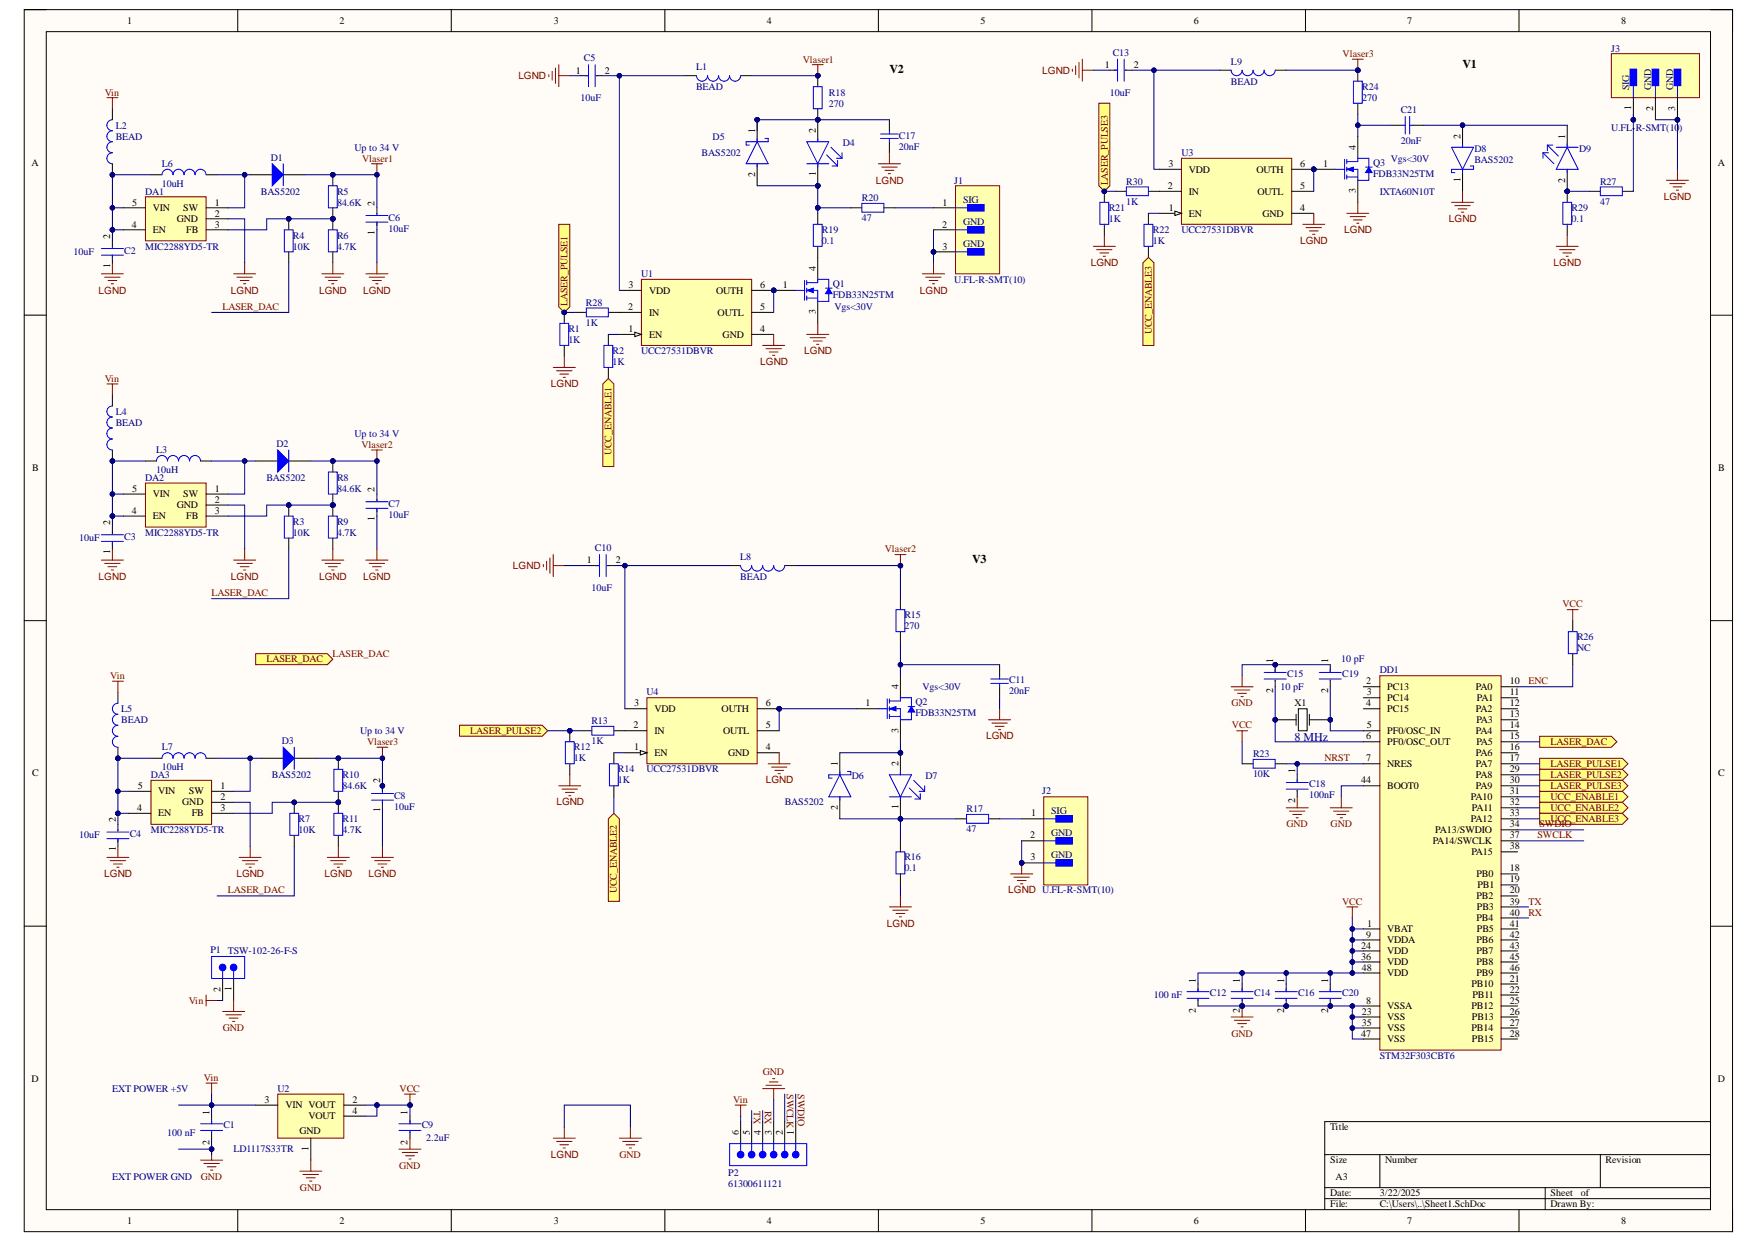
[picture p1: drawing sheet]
<svg xmlns="http://www.w3.org/2000/svg" width="297mm" height="210mm" viewBox="0 0 297 210" stroke-linecap="round" stroke-linejoin="round" font-family="sans-serif">
<defs><g id="words">
<g font-size="2">
<text x="246.9" y="11.4">V1</text>
<text x="150.2" y="12.3">V2</text>
<text x="164.2" y="95">V3</text>
</g>
<text font-size="2" fill="#000080" x="218.6" y="125.2">8 MHz</text>
<g font-size="1.7">
<text x="21.5" y="4.1">1</text>
<text x="57.3" y="4.1">2</text>
<text x="93.5" y="4.1">3</text>
<text x="129.5" y="4.1">4</text>
<text x="165.6" y="4.1">5</text>
<text x="201.6" y="4.1">6</text>
<text x="237.6" y="4.1">7</text>
<text x="273.8" y="4.1">8</text>
<text x="186.6" y="11.5">1</text>
<text x="191.5" y="11.5">2</text>
<text x="97.3" y="12.4">1</text>
<text x="102.2" y="12.4">2</text>
<text x="127.5" y="22.5" transform="rotate(-90 127.5 22.5)">1</text>
<text x="137.8" y="22.5" transform="rotate(-90 137.8 22.5)">2</text>
<text x="246.6" y="23.4" transform="rotate(-90 246.6 23.4)">2</text>
<text x="264.3" y="23.4" transform="rotate(-90 264.3 23.4)">1</text>
<text x="275.4" y="18.6" transform="rotate(-90 275.4 18.6)">1</text>
<text x="279.2" y="18.8" transform="rotate(-90 279.2 18.8)">2</text>
<text x="282.9" y="18.7" transform="rotate(-90 282.9 18.7)">3</text>
<text x="5.3" y="28">A</text>
<text x="127.5" y="29.9" transform="rotate(-90 127.5 29.9)">2</text>
<text x="137.8" y="29.7" transform="rotate(-90 137.8 29.7)">1</text>
<text x="197.3" y="28.2">3</text>
<text x="200.8" y="29.1">VDD</text>
<text x="212.2" y="29.1">OUTH</text>
<text x="219.5" y="28.2">6</text>
<text x="223.4" y="28.2">1</text>
<text x="228.9" y="25.3" transform="rotate(-90 228.9 25.3)">4</text>
<text x="290.1" y="28">A</text>
<text x="22.3" y="34.7">5</text>
<text x="25.8" y="35.7">VIN</text>
<text x="31" y="35.7">SW</text>
<text x="36.3" y="34.7">1</text>
<text x="63.3" y="34.7" transform="rotate(-90 63.3 34.7)">2</text>
<text x="159.2" y="34.7">1</text>
<text x="197.2" y="31.9">2</text>
<text x="197.4" y="35.7">1</text>
<text x="200.8" y="32.9">IN</text>
<text x="212.4" y="32.9">OUTL</text>
<text x="219.5" y="31.9">5</text>
<text x="219.5" y="35.7">4</text>
<text x="228.9" y="32.6" transform="rotate(-90 228.9 32.6)">3</text>
<text x="246.6" y="30.7" transform="rotate(-90 246.6 30.7)">1</text>
<text x="264.3" y="30.8" transform="rotate(-90 264.3 30.8)">2</text>
<text x="18.6" y="40.3" transform="rotate(-90 18.6 40.3)">2</text>
<text x="22.2" y="38.4">4</text>
<text x="25.8" y="39.4">EN</text>
<text x="29.9" y="37.5">GND</text>
<text x="31.5" y="39.4">FB</text>
<text x="36.3" y="36.6">2</text>
<text x="36.3" y="38.4">3</text>
<text x="63.3" y="39.6" transform="rotate(-90 63.3 39.6)">1</text>
<text x="159.1" y="38.4">2</text>
<text x="200.8" y="36.6">EN</text>
<text x="213.2" y="36.6">GND</text>
<text x="18.6" y="45.2" transform="rotate(-90 18.6 45.2)">1</text>
<text x="137.8" y="45.7" transform="rotate(-90 137.8 45.7)">4</text>
<text x="159.2" y="42.2">3</text>
<text x="106.1" y="52.4">2</text>
<text x="106.1" y="48.7">3</text>
<text x="109.6" y="49.6">VDD</text>
<text x="109.6" y="53.3">IN</text>
<text x="120.9" y="49.6">OUTH</text>
<text x="121.2" y="53.3">OUTL</text>
<text x="128.4" y="48.7">6</text>
<text x="128.4" y="52.4">5</text>
<text x="132.2" y="48.7">1</text>
<text x="137.8" y="53.1" transform="rotate(-90 137.8 53.1)">3</text>
<text x="106.1" y="56.1">1</text>
<text x="109.6" y="57">EN</text>
<text x="122" y="57">GND</text>
<text x="128.4" y="56.1">4</text>
<text x="5.4" y="79.6">B</text>
<text x="22.3" y="83">5</text>
<text x="25.8" y="84">VIN</text>
<text x="31" y="84">SW</text>
<text x="36.3" y="83">1</text>
<text x="63.3" y="83" transform="rotate(-90 63.3 83)">2</text>
<text x="290.2" y="79.6">B</text>
<text x="18.6" y="88.6" transform="rotate(-90 18.6 88.6)">2</text>
<text x="22.2" y="86.8">4</text>
<text x="25.8" y="87.7">EN</text>
<text x="29.9" y="85.8">GND</text>
<text x="31.5" y="87.7">FB</text>
<text x="36.3" y="84.9">2</text>
<text x="36.3" y="86.8">3</text>
<text x="63.3" y="87.9" transform="rotate(-90 63.3 87.9)">1</text>
<text x="18.6" y="93.5" transform="rotate(-90 18.6 93.5)">1</text>
<text x="99.1" y="95.1">1</text>
<text x="104" y="95.1">2</text>
<text x="215" y="112" transform="rotate(-90 215 112)">1</text>
<text x="224.3" y="112" transform="rotate(-90 224.3 112)">1</text>
<text x="107.1" y="119.3">3</text>
<text x="129.3" y="119.3">6</text>
<text x="146.1" y="119.3">1</text>
<text x="151.7" y="116.3" transform="rotate(-90 151.7 116.3)">4</text>
<text x="215" y="117.1" transform="rotate(-90 215 117.1)">2</text>
<text x="218.6" y="119.3">X1</text>
<text x="224.3" y="117.1" transform="rotate(-90 224.3 117.1)">2</text>
<text x="230.7" y="115.6">2</text>
<text x="230.7" y="119.3">4</text>
<text x="230.8" y="117.4">3</text>
<text x="234.3" y="116.5">PC13</text>
<text x="234.3" y="118.4">PC14</text>
<text x="249.2" y="116.5">PA0</text>
<text x="249.4" y="118.4">PA1</text>
<text x="255" y="117.4">11</text>
<text x="255" y="119.3">12</text>
<text x="255" y="115.6">10</text>
<text x="107" y="123">2</text>
<text x="110.5" y="120.2">VDD</text>
<text x="110.5" y="123.9">IN</text>
<text x="121.9" y="120.2">OUTH</text>
<text x="122.1" y="123.9">OUTL</text>
<text x="129.3" y="123">5</text>
<text x="151.7" y="123.8" transform="rotate(-90 151.7 123.8)">3</text>
<text x="230.7" y="124.9">6</text>
<text x="230.8" y="123">5</text>
<text x="234.3" y="120.2">PC15</text>
<text x="234.3" y="123.9">PF0/OSC_IN</text>
<text x="234.3" y="125.8">PF0/OSC_OUT</text>
<text x="249.2" y="120.2">PA2</text>
<text x="249.2" y="123.9">PA4</text>
<text x="249.3" y="122.1">PA3</text>
<text x="249.3" y="125.8">PA5</text>
<text x="255" y="121.1">13</text>
<text x="255" y="123">14</text>
<text x="255" y="124.9">15</text>
<text x="5.4" y="131.1">C</text>
<text x="107.1" y="126.7">1</text>
<text x="110.5" y="127.7">EN</text>
<text x="123" y="127.7">GND</text>
<text x="129.3" y="126.7">4</text>
<text x="141.5" y="129.3" transform="rotate(-90 141.5 129.3)">1</text>
<text x="151.7" y="129.3" transform="rotate(-90 151.7 129.3)">2</text>
<text x="218.7" y="130.6" transform="rotate(-90 218.7 130.6)">1</text>
<text x="230.7" y="128.6">7</text>
<text x="234.3" y="129.5">NRES</text>
<text x="249.2" y="127.7">PA6</text>
<text x="249.2" y="129.5">PA7</text>
<text x="249.2" y="131.4">PA8</text>
<text x="255" y="126.7">16</text>
<text x="255" y="128.6">17</text>
<text x="255" y="130.4">29</text>
<text x="290.2" y="131.1">C</text>
<text x="23.2" y="136.9">4</text>
<text x="23.3" y="133.2">5</text>
<text x="26.7" y="137.9">EN</text>
<text x="26.7" y="134.2">VIN</text>
<text x="30.8" y="136">GND</text>
<text x="31.9" y="134.2">SW</text>
<text x="32.4" y="137.9">FB</text>
<text x="37.2" y="133.2">1</text>
<text x="37.2" y="135.1">2</text>
<text x="37.2" y="136.9">3</text>
<text x="64.2" y="137.2" transform="rotate(-90 64.2 137.2)">1</text>
<text x="64.2" y="132.3" transform="rotate(-90 64.2 132.3)">2</text>
<text x="141.5" y="136.8" transform="rotate(-90 141.5 136.8)">2</text>
<text x="151.7" y="136.7" transform="rotate(-90 151.7 136.7)">1</text>
<text x="174.1" y="137.9">1</text>
<text x="218.7" y="135.7" transform="rotate(-90 218.7 135.7)">2</text>
<text x="229.9" y="132.3">44</text>
<text x="234.3" y="133.2">BOOT0</text>
<text x="248.4" y="135.1">PA10</text>
<text x="248.6" y="136.9">PA11</text>
<text x="249.2" y="133.2">PA9</text>
<text x="255" y="132.3">30</text>
<text x="255" y="134.2">31</text>
<text x="255" y="136">32</text>
<text x="255" y="137.9">33</text>
<text x="19.5" y="143.7" transform="rotate(-90 19.5 143.7)">1</text>
<text x="19.5" y="138.8" transform="rotate(-90 19.5 138.8)">2</text>
<text x="174" y="141.6">2</text>
<text x="242" y="142.5">PA14/SWCLK</text>
<text x="242.4" y="140.7">PA13/SWDIO</text>
<text x="248.4" y="138.8">PA12</text>
<text x="255" y="139.7">34</text>
<text x="255" y="141.6">37</text>
<text x="255" y="143.4">38</text>
<text x="174" y="145.3">3</text>
<text x="248.5" y="144.4">PA15</text>
<text x="249.3" y="148.1">PB0</text>
<text x="249.5" y="150">PB1</text>
<text x="255" y="147.2">18</text>
<text x="255" y="149">19</text>
<text x="249.3" y="151.8">PB2</text>
<text x="249.3" y="155.5">PB4</text>
<text x="249.4" y="153.7">PB3</text>
<text x="255" y="150.9">20</text>
<text x="255" y="152.7">39</text>
<text x="255" y="154.6">40</text>
<text x="229.9" y="160.2">24</text>
<text x="230.7" y="158.3">9</text>
<text x="230.9" y="156.5">1</text>
<text x="234.3" y="157.4">VBAT</text>
<text x="234.3" y="159.2">VDDA</text>
<text x="234.3" y="161.1">VDD</text>
<text x="249.3" y="159.2">PB6</text>
<text x="249.3" y="161.1">PB7</text>
<text x="249.4" y="157.4">PB5</text>
<text x="255" y="156.5">41</text>
<text x="255" y="158.3">42</text>
<text x="255" y="160.2">43</text>
<text x="37.2" y="167.5" transform="rotate(-90 37.2 167.5)">2</text>
<text x="39.1" y="167.4" transform="rotate(-90 39.1 167.4)">1</text>
<text x="202" y="166" transform="rotate(-90 202 166)">1</text>
<text x="209.4" y="166" transform="rotate(-90 209.4 166)">1</text>
<text x="216.8" y="166" transform="rotate(-90 216.8 166)">1</text>
<text x="224.3" y="166" transform="rotate(-90 224.3 166)">1</text>
<text x="229.9" y="162">36</text>
<text x="229.9" y="163.9">48</text>
<text x="234.3" y="163">VDD</text>
<text x="234.3" y="164.8">VDD</text>
<text x="248.5" y="166.7">PB10</text>
<text x="249.3" y="163">PB8</text>
<text x="249.3" y="164.8">PB9</text>
<text x="255" y="162">45</text>
<text x="255" y="163.9">46</text>
<text x="255" y="165.8">21</text>
<text x="255" y="167.6">22</text>
<text x="202" y="171" transform="rotate(-90 202 171)">2</text>
<text x="209.4" y="171" transform="rotate(-90 209.4 171)">2</text>
<text x="216.8" y="171" transform="rotate(-90 216.8 171)">2</text>
<text x="224.3" y="171" transform="rotate(-90 224.3 171)">2</text>
<text x="229.9" y="171.3">23</text>
<text x="229.9" y="173.2">35</text>
<text x="230.7" y="169.5">8</text>
<text x="234.3" y="170.4">VSSA</text>
<text x="234.3" y="172.3">VSS</text>
<text x="248.5" y="170.4">PB12</text>
<text x="248.6" y="172.3">PB13</text>
<text x="248.6" y="168.5">PB11</text>
<text x="255" y="169.5">25</text>
<text x="255" y="171.3">26</text>
<text x="255" y="173.2">27</text>
<text x="229.9" y="175">47</text>
<text x="234.3" y="174.1">VSS</text>
<text x="234.3" y="176">VSS</text>
<text x="248.5" y="174.1">PB14</text>
<text x="248.6" y="176">PB15</text>
<text x="255" y="175">28</text>
<text x="5.3" y="182.7">D</text>
<text x="290.1" y="182.7">D</text>
<text x="35.4" y="188.3" transform="rotate(-90 35.4 188.3)">1</text>
<text x="44.7" y="186.2">3</text>
<text x="48.2" y="187.1">VIN VOUT</text>
<text x="50.6" y="191.4">GND</text>
<text x="52.1" y="189">VOUT</text>
<text x="59.5" y="186.2">2</text>
<text x="59.5" y="188.1">4</text>
<text x="68.8" y="188.3" transform="rotate(-90 68.8 188.3)">1</text>
<text x="124.7" y="191.6" transform="rotate(-90 124.7 191.6)">6</text>
<text x="126.6" y="191.6" transform="rotate(-90 126.6 191.6)">5</text>
<text x="128.5" y="191.6" transform="rotate(-90 128.5 191.6)">4</text>
<text x="130.3" y="191.6" transform="rotate(-90 130.3 191.6)">3</text>
<text x="132.2" y="191.6" transform="rotate(-90 132.2 191.6)">2</text>
<text x="134" y="191.6" transform="rotate(-90 134 191.6)">1</text>
<text x="224.6" y="190.8">Title</text>
<text x="35.4" y="193.3" transform="rotate(-90 35.4 193.3)">2</text>
<text x="52.1" y="194.3" transform="rotate(-90 52.1 194.3)">1</text>
<text x="68.8" y="193.3" transform="rotate(-90 68.8 193.3)">2</text>
<text x="224.6" y="196.4">Size</text>
<text x="233.9" y="196.4">Number</text>
<text x="271.1" y="196.4">Revision</text>
<text x="224.6" y="202">Date:</text>
<text x="224.6" y="203.9">File:</text>
<text x="225.5" y="199.2">A3</text>
<text x="233" y="202">3/22/2025</text>
<text x="233" y="203.9">C:\Users\..\Sheet1.SchDoc</text>
<text x="261.8" y="202">Sheet</text>
<text x="261.8" y="203.9">Drawn By:</text>
<text x="266.9" y="202">of</text>
<text x="21.5" y="206.6">1</text>
<text x="57.3" y="206.6">2</text>
<text x="93.5" y="206.6">3</text>
<text x="129.5" y="206.6">4</text>
<text x="165.6" y="206.6">5</text>
<text x="201.6" y="206.6">6</text>
<text x="237.6" y="206.6">7</text>
<text x="273.8" y="206.6">8</text>
</g>
<g font-size="1.7" fill="#000080">
<text x="98.6" y="10.3">C5</text>
<text x="117.6" y="11.8">L1</text>
<text x="187.9" y="9.4">C13</text>
<text x="207.9" y="10.9">L9</text>
<text x="272.1" y="8.7">J3</text>
<text x="98" y="17.1">10uF</text>
<text x="117.6" y="15.2">BEAD</text>
<text x="140" y="18">270</text>
<text x="140" y="16.1">R18</text>
<text x="187.4" y="16.1">10uF</text>
<text x="207.9" y="14.3">BEAD</text>
<text x="230" y="17.1">270</text>
<text x="230" y="15.2">R24</text>
<text x="275.1" y="15.2" transform="rotate(-90 275.1 15.2)">SIG</text>
<text x="278.8" y="15.2" transform="rotate(-90 278.8 15.2)">GND</text>
<text x="282.5" y="15.2" transform="rotate(-90 282.5 15.2)">GND</text>
<text x="19.5" y="21.7">L2</text>
<text x="19.5" y="23.6">BEAD</text>
<text x="120.3" y="23.6">D5</text>
<text x="151.8" y="23.4">C17</text>
<text x="236.5" y="19.1">C21</text>
<text x="272.1" y="22.1">U.FL-</text>
<text x="276.2" y="22.1">R-SMT(10</text>
<text x="283.6" y="22.1">)</text>
<text x="27.3" y="28.2">L6</text>
<text x="45.8" y="27.1">D1</text>
<text x="59.9" y="25.4">Up to 34 V</text>
<text x="118.5" y="26.4">BAS5202</text>
<text x="142.3" y="24.7">D4</text>
<text x="151.8" y="25.3">20nF</text>
<text x="199.5" y="26.4">U3</text>
<text x="231.9" y="28">Q3</text>
<text x="231.9" y="29.9">FDB33N25TM</text>
<text x="234.9" y="27.3">Vgs&lt;30V</text>
<text x="236.5" y="24.3">20nF</text>
<text x="249" y="25.6">D8</text>
<text x="249" y="27.5">BAS5202</text>
<text x="266.7" y="25.6">D9</text>
<text x="24.5" y="32.9">DA1</text>
<text x="27.3" y="31.5">10uH</text>
<text x="44.1" y="32.9">BAS5202</text>
<text x="56.9" y="34.7">84.6K</text>
<text x="56.9" y="32.9">R5</text>
<text x="145.5" y="34">R20</text>
<text x="161.1" y="31">J1</text>
<text x="162.6" y="34.3">SIG</text>
<text x="187.2" y="35.7">R21</text>
<text x="190.2" y="34.6">1K</text>
<text x="190.2" y="31.2">R30</text>
<text x="233" y="32.9">IXTA60N10T</text>
<text x="265.4" y="35.7">R29</text>
<text x="270.2" y="34.6">47</text>
<text x="270.2" y="31.2">R27</text>
<text x="49.5" y="40.3">R4</text>
<text x="56.9" y="40.3">R6</text>
<text x="65.6" y="37.3">C6</text>
<text x="65.6" y="39.2">10uF</text>
<text x="138.8" y="41.2">0.1</text>
<text x="138.8" y="39.4">R19</text>
<text x="145.5" y="37.3">47</text>
<text x="162.6" y="38">GND</text>
<text x="162.6" y="41.7">GND</text>
<text x="187.2" y="37.5">1K</text>
<text x="194.7" y="41.2">1K</text>
<text x="194.7" y="39.4">R22</text>
<text x="199.5" y="39.4">UCC27531DBVR</text>
<text x="265.4" y="37.5">0.1</text>
<text x="12.4" y="43.1">10uF</text>
<text x="21" y="42.9">C2</text>
<text x="24.5" y="42.2">MIC2288YD5-TR</text>
<text x="49.5" y="42.2">10K</text>
<text x="56.9" y="42.2">4.7K</text>
<text x="108.2" y="46.8">U1</text>
<text x="161.1" y="47.7">U.FL-R-SMT(10)</text>
<text x="98.9" y="51.6">R28</text>
<text x="140.6" y="48.5">Q1</text>
<text x="140.6" y="50.4">FDB33N25TM</text>
<text x="140.9" y="52.4">Vgs&lt;30V</text>
<text x="96" y="58">1K</text>
<text x="96" y="56.1">R1</text>
<text x="98.9" y="55">1K</text>
<text x="103.4" y="59.8">R2</text>
<text x="108.2" y="59.8">UCC27531DBVR</text>
<text x="103.4" y="61.7">1K</text>
<text x="19.5" y="70">L4</text>
<text x="19.5" y="71.9">BEAD</text>
<text x="26.4" y="76.5">L3</text>
<text x="46.7" y="75.4">D2</text>
<text x="59.9" y="73.8">Up to 34 V</text>
<text x="24.5" y="81.2">DA2</text>
<text x="26.4" y="79.9">10uH</text>
<text x="45" y="81.2">BAS5202</text>
<text x="56.9" y="83">84.6K</text>
<text x="56.9" y="81.2">R8</text>
<text x="49.5" y="88.6">R3</text>
<text x="56.9" y="88.6">R9</text>
<text x="65.6" y="85.7">C7</text>
<text x="65.6" y="87.5">10uF</text>
<text x="13.4" y="91.4">10uF</text>
<text x="21" y="91.2">C3</text>
<text x="24.5" y="90.5">MIC2288YD5-TR</text>
<text x="49.5" y="90.5">10K</text>
<text x="56.9" y="90.5">4.7K</text>
<text x="100.5" y="93.1">C10</text>
<text x="125" y="94.5">L8</text>
<text x="99.9" y="99.8">10uF</text>
<text x="125" y="97.9">BEAD</text>
<text x="152.7" y="106.3">270</text>
<text x="152.7" y="104.4">R15</text>
<text x="226.5" y="111.9">10 pF</text>
<text x="233" y="113.7">DD1</text>
<text x="266.3" y="110">NC</text>
<text x="266.3" y="108.1">R26</text>
<text x="109.2" y="117.4">U4</text>
<text x="154.6" y="119.1">Q2</text>
<text x="155.8" y="116.5">Vgs&lt;30V</text>
<text x="170.4" y="117.3">20nF</text>
<text x="170.4" y="115.4">C11</text>
<text x="216.2" y="116.5">10 pF</text>
<text x="217.3" y="114.3">C15</text>
<text x="226.6" y="114.3">C19</text>
<text x="20.5" y="120.2">L5</text>
<text x="20.5" y="122.1">BEAD</text>
<text x="47.6" y="125.6">D3</text>
<text x="60.8" y="123.9">Up to 34 V</text>
<text x="99.9" y="125.6">1K</text>
<text x="99.9" y="122.2">R13</text>
<text x="154.6" y="121">FDB33N25TM</text>
<text x="25.5" y="131.4">DA3</text>
<text x="27.3" y="130.1">10uH</text>
<text x="27.3" y="126.7">L7</text>
<text x="45.9" y="131.4">BAS5202</text>
<text x="57.8" y="131.4">R10</text>
<text x="96.9" y="128.6">1K</text>
<text x="96.9" y="126.7">R12</text>
<text x="104.4" y="130.4">R14</text>
<text x="109.2" y="130.4">UCC27531DBVR</text>
<text x="143.9" y="131.5">D6</text>
<text x="156.3" y="131.5">D7</text>
<text x="211.6" y="131.2">10K</text>
<text x="211.6" y="127.8">R23</text>
<text x="57.8" y="133.2">84.6K</text>
<text x="66.6" y="134.9">C8</text>
<text x="66.6" y="136.8">10uF</text>
<text x="104.4" y="132.3">1K</text>
<text x="132.5" y="136">BAS5202</text>
<text x="163.2" y="137.1">R17</text>
<text x="176" y="134.2">J2</text>
<text x="177.5" y="137.5">SIG</text>
<text x="221.1" y="132.9">C18</text>
<text x="221.1" y="134.7">100nF</text>
<text x="13.4" y="141.6">10uF</text>
<text x="21.9" y="141.4">C4</text>
<text x="25.5" y="140.7">MIC2288YD5-TR</text>
<text x="50.4" y="140.7">10K</text>
<text x="50.4" y="138.8">R7</text>
<text x="57.8" y="140.7">4.7K</text>
<text x="57.8" y="138.8">R11</text>
<text x="163.2" y="140.5">47</text>
<text x="177.5" y="141.3">GND</text>
<text x="152.7" y="147.2">0.1</text>
<text x="152.7" y="145.3">R16</text>
<text x="177.5" y="145">GND</text>
<text x="35.5" y="160.9">P1 TSW-102-26-F-S</text>
<text x="194.8" y="168.5">100 nF</text>
<text x="204.3" y="168.2">C12</text>
<text x="211.8" y="168.2">C14</text>
<text x="219.2" y="168.2">C16</text>
<text x="226.6" y="168.2">C20</text>
<text x="233" y="178.8">STM32F303CBT6</text>
<text x="18.9" y="184.3">EXT POWER +5V</text>
<text x="46.9" y="184.3">U2</text>
<text x="28.2" y="191.8">100 nF</text>
<text x="37.7" y="190.5">C1</text>
<text x="71.2" y="190.5">C9</text>
<text x="39.4" y="194.6">LD1117S33TR</text>
<text x="72" y="192.7">2.2uF</text>
<text x="18.9" y="199.2">EXT POWER GND</text>
<text x="123" y="198.5">P2</text>
<text x="123" y="200.4">61300611121</text>
</g>
<g font-size="1.7" fill="#800000">
<text x="135.6" y="10.6">Vlaser1</text>
<text x="226.7" y="9.6">Vlaser3</text>
<text x="17.7" y="16.1">Vin</text>
<text x="87.5" y="13.4">LGND</text>
<text x="176" y="12.4">LGND</text>
<text x="61.1" y="27.3">Vlaser1</text>
<text x="147.9" y="31">LGND</text>
<text x="187.1" y="31.3" transform="rotate(-90 187.1 31.3)">LASER_PULSE3</text>
<text x="280.9" y="33.8">LGND</text>
<text x="219.5" y="41.2">LGND</text>
<text x="227" y="39.4">LGND</text>
<text x="244.7" y="37.5">LGND</text>
<text x="184.2" y="44.9">LGND</text>
<text x="262.3" y="44.9">LGND</text>
<text x="16.7" y="49.6">LGND</text>
<text x="37.5" y="52.4">LASER_DAC</text>
<text x="39" y="49.6">LGND</text>
<text x="53.9" y="49.6">LGND</text>
<text x="61.3" y="49.6">LGND</text>
<text x="95.8" y="51.6" transform="rotate(-90 95.8 51.6)">LASER_PULSE1</text>
<text x="155.4" y="49.6">LGND</text>
<text x="135.8" y="59.8">LGND</text>
<text x="194.5" y="56.4" transform="rotate(-90 194.5 56.4)">UCC_ENABLE3</text>
<text x="17.7" y="64.5">Vin</text>
<text x="93" y="65.4">LGND</text>
<text x="128.4" y="61.7">LGND</text>
<text x="61.1" y="75.6">Vlaser2</text>
<text x="103.3" y="76.9" transform="rotate(-90 103.3 76.9)">UCC_ENABLE1</text>
<text x="149.4" y="93.3">Vlaser2</text>
<text x="16.7" y="97.9">LGND</text>
<text x="35.7" y="100.7">LASER_DAC</text>
<text x="39" y="97.9">LGND</text>
<text x="53.9" y="97.9">LGND</text>
<text x="61.3" y="97.9">LGND</text>
<text x="86.6" y="96.1">LGND</text>
<text x="263.9" y="102.6">VCC</text>
<text x="45" y="111.9">LASER_DAC</text>
<text x="56.2" y="110.9">LASER_DAC</text>
<text x="18.6" y="114.6">Vin</text>
<text x="208" y="119.3">GND</text>
<text x="258.1" y="115.6">ENC</text>
<text x="62" y="125.8">Vlaser3</text>
<text x="79.4" y="123.9">LASER_PULSE2</text>
<text x="166.5" y="124.9">LGND</text>
<text x="208" y="123">VCC</text>
<text x="261.8" y="125.8">LASER_DAC</text>
<text x="223.7" y="128.6">NRST</text>
<text x="261.8" y="129.5">LASER_PULSE1</text>
<text x="261.8" y="131.4">LASER_PULSE2</text>
<text x="94" y="136">LGND</text>
<text x="129.3" y="132.3">LGND</text>
<text x="261.8" y="135.1">UCC_ENABLE1</text>
<text x="261.8" y="136.9">UCC_ENABLE2</text>
<text x="261.8" y="133.2">LASER_PULSE3</text>
<text x="217.3" y="139.7">GND</text>
<text x="224.7" y="139.7">GND</text>
<text x="259.6" y="141.6">SWCLK</text>
<text x="260" y="139.7">SWDIO</text>
<text x="261.8" y="138.8">UCC_ENABLE3</text>
<text x="17.6" y="148.1">LGND</text>
<text x="39.9" y="148.1">LGND</text>
<text x="54.8" y="148.1">LGND</text>
<text x="62.2" y="148.1">LGND</text>
<text x="38.5" y="150.9">LASER_DAC</text>
<text x="104.2" y="150.9" transform="rotate(-90 104.2 150.9)">UCC_ENABLE2</text>
<text x="170.2" y="150.9">LGND U.FL-R-SMT(10)</text>
<text x="226.6" y="152.7">VCC</text>
<text x="258.1" y="152.7">TX</text>
<text x="258.1" y="154.6">RX</text>
<text x="149.8" y="156.5">LGND</text>
<text x="31.9" y="169.5">Vin</text>
<text x="37.6" y="174.1">GND</text>
<text x="208" y="175">GND</text>
<text x="34.4" y="182.5">Vin</text>
<text x="67.5" y="184.3">VCC</text>
<text x="128.8" y="181.5">GND</text>
<text x="132.9" y="184.8" transform="rotate(90 132.9 184.8)">SWCLK</text>
<text x="134.7" y="184.8" transform="rotate(90 134.7 184.8)">SWDIO</text>
<text x="123.8" y="186.2">Vin</text>
<text x="127.3" y="187.5" transform="rotate(90 127.3 187.5)">TX</text>
<text x="129.1" y="187.5" transform="rotate(90 129.1 187.5)">RX</text>
<text x="67.4" y="197.3">GND</text>
<text x="93" y="195.6">LGND</text>
<text x="104.6" y="195.5">GND</text>
<text x="33.9" y="199.2">GND</text>
<text x="50.7" y="201.1">GND</text>
</g>
</g></defs>
<path d="M4.1 1.6h288.5v206.4h-288.5z" fill-rule="evenodd" fill="#fffcf8"/>
<path d="M4.1 1.6h288.5v206.4h-288.5z" fill="none" stroke="#000" stroke-width=".17"/>
<path d="M7.8 5.3h281v199h-281z" fill-rule="evenodd" fill="#fffcf8"/>
<g fill="none" stroke="#000" stroke-width=".17">
<path d="M4.1 1.6h3.7M7.8 5.3h281v199h-281zM40.1 1.6v3.7M76.2 1.6v3.7M112.3 1.6v3.7M148.3 1.6v3.7M184.4 1.6v3.7M220.5 1.6v3.7M256.5 1.6v3.7M288.8 1.6h3.8v3.7M4.1 53.2h3.7M288.8 53.2h3.8"/>
<path d="M4.1 104.8h3.7M288.8 104.8h3.8M4.1 156.4h3.7M288.8 156.4h3.8M223.7 195h65.1M233 195v5.6M270.2 195v5.6M288.8 189.4h-65.1v14.9M40.1 204.3v3.7M76.2 204.3v3.7M112.3 204.3v3.7M148.3 204.3v3.7"/>
<path d="M184.4 204.3v3.7M220.5 204.3v3.7M223.7 200.6h65.1M223.7 202.4h65.1M256.5 204.3v3.7M260.9 200.6v3.7M292.6 204.3v3.7"/>
</g>
<circle cx="138.1" cy="12.8" r=".37" fill="#000080"/>
<circle cx="138.1" cy="12.8" r=".37" fill="none" stroke="#000080" stroke-width=".17"/>
<circle cx="138.1" cy="20.2" r=".37" fill="#000080"/>
<circle cx="138.1" cy="20.2" r=".37" fill="none" stroke="#000080" stroke-width=".17"/>
<path d="M138.1 12.8v1.8" fill="none" stroke="#000" stroke-width=".17"/>
<circle cx="138.1" cy="12.8" r=".37" fill="#000080"/>
<circle cx="138.1" cy="12.8" r=".37" fill="none" stroke="#000080" stroke-width=".17"/>
<path d="M138.1 18.4v1.8" fill="none" stroke="#000" stroke-width=".17"/>
<circle cx="138.1" cy="20.2" r=".37" fill="#000080"/>
<circle cx="138.1" cy="20.2" r=".37" fill="none" stroke="#000080" stroke-width=".17"/>
<path d="M137.3 14.6h1.5v3.8h-1.5zM137.3 37.9h1.5v3.7h-1.5zM145.5 34.3h3.8v1.5h-3.8zM148.7 22.6h3M148.7 23.4h3M150.2 22.1v.5M150.2 23.4v.5" fill="none" stroke="#00f" stroke-width=".17"/>
<path d="M138.1 36v1.9M143.7 35.1h1.8M149.3 35.1h1.8M150.2 20.2v1.9M150.2 23.9v1.9M138.1 41.6v1.9" fill="none" stroke="#000" stroke-width=".17"/>
<path d="M137.2 10.9h1.8M138.1 10.9v1.9" fill="none" stroke="#800000" stroke-width=".17"/>
<circle cx="138.1" cy="12.8" r=".37" fill="#000080"/>
<circle cx="138.1" cy="12.8" r=".37" fill="none" stroke="#000080" stroke-width=".17"/>
<path d="M24.6 33.2h10.2v7.5h-10.2z" fill-rule="evenodd" fill="#ffffb0"/>
<path d="M24.6 33.2h10.2v7.5h-10.2zM17.1 46.2h3.7M17.7 46.8h2.6M18.2 47.4h1.5M18.8 47.9h.4M19 44.4v1.8" fill="none" stroke="#800000" stroke-width=".17"/>
<path d="M20.8 35.1h3.8M20.8 38.8h3.8M34.8 35.1h3.7M34.8 37h3.7M34.8 38.8h3.7" fill="none" stroke="#000" stroke-width=".17"/>
<circle cx="19" cy="29.5" r=".37" fill="#000080"/>
<circle cx="19" cy="29.5" r=".37" fill="none" stroke="#000080" stroke-width=".17"/>
<path d="M19 27.7v1.8" fill="none" stroke="#000" stroke-width=".17"/>
<circle cx="19" cy="29.5" r=".37" fill="#000080"/>
<circle cx="19" cy="29.5" r=".37" fill="none" stroke="#000080" stroke-width=".17"/>
<path d="M19 18.4v1.8" fill="none" stroke="#000" stroke-width=".17"/>
<path d="M19 20.2a.93 .93 0 0 0-.9 .9 .93 .93 0 0 0 .9 1 .93 .93 0 0 0-.9 .9 .93 .93 0 0 0 .9 .9 .93 .93 0 0 0-.9 1 .93 .93 0 0 0 .9 .9 .93 .93 0 0 0-.9 .9 .93 .93 0 0 0 .9 1" fill="none" stroke="#00f" stroke-width=".17"/>
<path d="M18.1 16.5h1.8M19 16.5v1.9" fill="none" stroke="#800000" stroke-width=".17"/>
<circle cx="56.2" cy="29.5" r=".37" fill="#000080"/>
<circle cx="56.2" cy="29.5" r=".37" fill="none" stroke="#000080" stroke-width=".17"/>
<circle cx="56.2" cy="36.9" r=".37" fill="#000080"/>
<circle cx="56.2" cy="36.9" r=".37" fill="none" stroke="#000080" stroke-width=".17"/>
<path d="M56.2 29.5v1.9" fill="none" stroke="#000" stroke-width=".17"/>
<circle cx="56.2" cy="29.5" r=".37" fill="#000080"/>
<circle cx="56.2" cy="29.5" r=".37" fill="none" stroke="#000080" stroke-width=".17"/>
<path d="M56.2 35.1v1.9" fill="none" stroke="#000" stroke-width=".17"/>
<circle cx="56.2" cy="36.9" r=".37" fill="#000080"/>
<circle cx="56.2" cy="36.9" r=".37" fill="none" stroke="#000080" stroke-width=".17"/>
<path d="M55.5 31.4h1.4v3.7h-1.4z" fill="none" stroke="#00f" stroke-width=".17"/>
<circle cx="56.2" cy="36.9" r=".37" fill="#000080"/>
<circle cx="56.2" cy="36.9" r=".37" fill="none" stroke="#000080" stroke-width=".17"/>
<path d="M56.2 37v1.8" fill="none" stroke="#000" stroke-width=".17"/>
<circle cx="56.2" cy="36.9" r=".37" fill="#000080"/>
<circle cx="56.2" cy="36.9" r=".37" fill="none" stroke="#000080" stroke-width=".17"/>
<path d="M56.2 42.5v1.9" fill="none" stroke="#000" stroke-width=".17"/>
<path d="M55.5 38.8h1.4v3.7h-1.4z" fill="none" stroke="#00f" stroke-width=".17"/>
<circle cx="48.8" cy="36.9" r=".37" fill="#000080"/>
<circle cx="48.8" cy="36.9" r=".37" fill="none" stroke="#000080" stroke-width=".17"/>
<path d="M48.8 37v1.8" fill="none" stroke="#000" stroke-width=".17"/>
<circle cx="48.8" cy="36.9" r=".37" fill="#000080"/>
<circle cx="48.8" cy="36.9" r=".37" fill="none" stroke="#000080" stroke-width=".17"/>
<path d="M48.8 42.5v1.9" fill="none" stroke="#000" stroke-width=".17"/>
<path d="M48 38.8h1.5v3.7h-1.5z" fill="none" stroke="#00f" stroke-width=".17"/>
<path d="M62.7 27.7h1.9M63.6 27.7v1.8" fill="none" stroke="#800000" stroke-width=".17"/>
<circle cx="63.6" cy="29.5" r=".37" fill="#000080"/>
<circle cx="63.6" cy="29.5" r=".37" fill="none" stroke="#000080" stroke-width=".17"/>
<g fill="none" stroke="#800000" stroke-width=".17">
<path d="M148.3 27.7h3.8M148.9 28.2h2.6M149.4 28.8h1.5M150 29.3h.4M150.2 25.8v1.9M39.5 46.2h3.7M40 46.8h2.6M40.6 47.4h1.5M41.1 47.9h.4M41.3 44.4v1.8M54.3 46.2h3.8M54.9 46.8h2.6"/>
<path d="M55.5 47.4h1.4M56 47.9h.4M56.2 44.4v1.8M61.8 46.2h3.7M62.3 46.8h2.6M62.9 47.4h1.5M63.5 47.9h.3M63.6 44.4v1.8"/>
</g>
<circle cx="130.6" cy="49" r=".37" fill="#000080"/>
<circle cx="130.6" cy="49" r=".37" fill="none" stroke="#000080" stroke-width=".17"/>
<path d="M108.3 47.2h18.6v11.1h-18.6z" fill-rule="evenodd" fill="#ffffb0"/>
<path d="M108.3 47.2h18.6v11.1h-18.6z" fill="none" stroke="#800000" stroke-width=".17"/>
<path d="M104.6 49h3.7M104.6 56.5h3.7" fill="none" stroke="#000" stroke-width=".17"/>
<path d="M107.2 56.1l1.1 .4-1.1 .3z" fill="#f8fcff"/>
<path d="M104.6 52.8h3.7M107.2 56.1l1.1 .4-1.1 .3zM126.9 49h3.8" fill="none" stroke="#000" stroke-width=".17"/>
<circle cx="130.6" cy="49" r=".37" fill="#000080"/>
<circle cx="130.6" cy="49" r=".37" fill="none" stroke="#000080" stroke-width=".17"/>
<path d="M115.8 12.8h1.8M125.1 12.8h1.8M102.7 56.5v1.8M126.9 52.8h3.8M126.9 56.5h3.8M102.7 62v1.9" fill="none" stroke="#000" stroke-width=".17"/>
<path d="M92.7 12.6v.4M93.2 12v1.5M93.8 11.5v2.6M94.4 10.9v3.7M94.4 12.8h1.8M128.8 58.3h3.7M129.3 58.9h2.7M129.9 59.4h1.5M130.7 56.5v1.8M130.5 60h.3" fill="none" stroke="#800000" stroke-width=".17"/>
<path d="M117.6 12.8a.93 .93 0 0 0 1 .9 .93 .93 0 0 0 .9-.9 .93 .93 0 0 0 .9 .9 .93 .93 0 0 0 .9-.9 .93 .93 0 0 0 1 .9 .93 .93 0 0 0 .9-.9 .93 .93 0 0 0 .9 .9 .93 .93 0 0 0 1-.9M102 58.3h1.5v3.7h-1.5z" fill="none" stroke="#00f" stroke-width=".17"/>
<circle cx="95.3" cy="52.8" r=".37" fill="#000080"/>
<circle cx="95.3" cy="52.8" r=".37" fill="none" stroke="#000080" stroke-width=".17"/>
<path d="M95.3 52.8v1.8" fill="none" stroke="#000" stroke-width=".17"/>
<circle cx="95.3" cy="52.8" r=".37" fill="#000080"/>
<circle cx="95.3" cy="52.8" r=".37" fill="none" stroke="#000080" stroke-width=".17"/>
<path d="M95.3 58.3v1.9" fill="none" stroke="#000" stroke-width=".17"/>
<path d="M94.5 54.6h1.5v3.7h-1.5z" fill="none" stroke="#00f" stroke-width=".17"/>
<path d="M93.4 62h3.8M94 62.6h2.6M94.5 63.2h1.5M95.1 63.7h.4M95.3 60.2v1.8" fill="none" stroke="#800000" stroke-width=".17"/>
<path d="M94.4 37.9h1.8v13.9l-.9 1-.9-1z" fill-rule="evenodd" fill="#ffff80"/>
<path d="M94.4 37.9h1.8v13.9l-.9 1-.9-1z" fill="none" stroke="#800000" stroke-width=".17"/>
<circle cx="95.3" cy="52.8" r=".37" fill="#000080"/>
<circle cx="95.3" cy="52.8" r=".37" fill="none" stroke="#000080" stroke-width=".17"/>
<path d="M102.7 63.9l1 .9v14h-1.9v-14z" fill-rule="evenodd" fill="#ffff80"/>
<path d="M102.7 63.9l1 .9v14h-1.9v-14z" fill="none" stroke="#800000" stroke-width=".17"/>
<circle cx="130.6" cy="49" r=".37" fill="#000080"/>
<circle cx="130.6" cy="49" r=".37" fill="none" stroke="#000080" stroke-width=".17"/>
<path d="M130.7 49h3.7" fill="none" stroke="#000" stroke-width=".17"/>
<circle cx="130.6" cy="49" r=".37" fill="#000080"/>
<circle cx="130.6" cy="49" r=".37" fill="none" stroke="#000080" stroke-width=".17"/>
<path d="M138.1 43.5v3.7M138.1 50.9v3.7" fill="none" stroke="#000" stroke-width=".17"/>
<path d="M135.9 47.4v3.3M136.2 47.7h1.9v-.5h1.9v1.5M136.2 49h1.9v1.9h1.9v-1.3M136.2 50.3h1.9M136.2 47.4v.7M136.2 48.7v.7M136.2 50v.7" fill="none" stroke="#00f" stroke-width=".17"/>
<path d="M140 48.7l.5 .9h-1.1z" fill="#00f"/>
<path d="M139.4 48.7h1.1M140 48.7l.5 .9h-1.1z" fill="none" stroke="#00f" stroke-width=".17"/>
<path d="M136.2 49l1.1-.3v.7z" fill="#00f"/>
<path d="M134.4 49h1.5M136.2 49l1.1-.3v.7z" fill="none" stroke="#00f" stroke-width=".17"/>
<path d="M68.3 184.8h1.9M69.2 184.8v1.8" fill="none" stroke="#800000" stroke-width=".17"/>
<circle cx="69.2" cy="186.6" r=".37" fill="#000080"/>
<circle cx="69.2" cy="186.6" r=".37" fill="none" stroke="#000080" stroke-width=".17"/>
<path d="M33.9 195.9h3.7M34.4 196.5h2.6M34.8 182.9h1.9M35 197h1.5M35.6 197.6h.3M35.7 182.9v1.9M35.7 194.1v1.8M93.4 192.2h3.8M94 192.8h2.6M94.5 193.3h1.5M95.1 193.9h.4M95.3 190.3v1.9" fill="none" stroke="#800000" stroke-width=".17"/>
<circle cx="35.7" cy="194.1" r=".37" fill="#000080"/>
<circle cx="35.7" cy="194.1" r=".37" fill="none" stroke="#000080" stroke-width=".17"/>
<path d="M67.4 194.1h3.7M67.9 194.6h2.6M68.5 195.2h1.5M69.1 195.7h.3M69.2 192.2v1.9M104.6 192.2h3.7M105.2 192.8h2.6M105.7 193.3h1.5M106.3 193.9h.3M106.5 190.3v1.9" fill="none" stroke="#800000" stroke-width=".17"/>
<path d="M233 114.1h20.5v63.2h-20.5z" fill-rule="evenodd" fill="#ffffb0"/>
<g fill="none" stroke="#800000" stroke-width=".17">
<path d="M233 114.1h20.5v63.2h-20.5zM208.8 123.4h1.9M209.8 123.4v1.9M217.2 136.4h3.7M217.8 137h2.6M218.3 137.5h1.5M218.9 138.1h.3M219.1 134.6v1.8M224.6 136.4h3.8M225.2 137h2.6M225.8 137.5h1.5M226.3 138.1h.4"/>
<path d="M226.5 134.6v1.8M227.4 153.2h1.9M228.4 153.2v1.8"/>
</g>
<g fill="none" stroke="#000" stroke-width=".17">
<path d="M230.2 117.8h2.8M230.2 119.7h2.8M230.2 116h2.8M253.5 117.8h2.8M253.5 119.7h2.8M253.5 116h2.8M209.8 129h1.8M215.3 129h1.9M230.2 123.4h2.8M230.2 125.3h2.8M230.2 129h2.8M230.2 132.7h2.8"/>
<path d="M253.5 121.5h2.8M253.5 123.4h2.8M253.5 125.3h2.8M253.5 127.1h2.8M253.5 129h2.8M253.5 130.8h2.8M253.5 132.7h2.8M253.5 134.6h2.8M253.5 136.4h2.8M253.5 138.3h2.8M230.2 156.9h2.8M230.2 158.7h2.8"/>
<path d="M253.5 147.6h2.8M253.5 149.4h2.8M253.5 151.3h2.8M253.5 153.2h2.8M253.5 155h2.8M253.5 156.9h2.8M253.5 158.7h2.8M253.5 140.1h2.8M253.5 142h2.8M253.5 143.8h2.8M230.2 160.6h2.8M230.2 162.4h2.8"/>
<path d="M230.2 164.3h2.8M230.2 169.9h2.8M230.2 171.7h2.8M230.2 173.6h2.8M230.2 175.5h2.8M253.5 160.6h2.8M253.5 162.4h2.8M253.5 164.3h2.8M253.5 166.2h2.8M253.5 168h2.8M253.5 169.9h2.8M253.5 171.7h2.8"/>
<path d="M253.5 173.6h2.8M253.5 175.5h2.8"/>
</g>
<path d="M211.6 128.2h3.7v1.5h-3.7z" fill="none" stroke="#00f" stroke-width=".17"/>
<circle cx="215.3" cy="121.5" r=".37" fill="#000080"/>
<circle cx="215.3" cy="121.5" r=".37" fill="none" stroke="#000080" stroke-width=".17"/>
<circle cx="224.6" cy="121.5" r=".37" fill="#000080"/>
<circle cx="224.6" cy="121.5" r=".37" fill="none" stroke="#000080" stroke-width=".17"/>
<path d="M219.2 119.7h1.5v3.7h-1.5z" fill-rule="evenodd" fill="#fff"/>
<path d="M219.2 119.7h1.5v3.7h-1.5zM215.3 121.5h3.6M218.9 120.6v1.9" fill="none" stroke="#000" stroke-width=".17"/>
<circle cx="215.3" cy="121.5" r=".37" fill="#000080"/>
<circle cx="215.3" cy="121.5" r=".37" fill="none" stroke="#000080" stroke-width=".17"/>
<path d="M221.1 121.5h3.5" fill="none" stroke="#000" stroke-width=".17"/>
<circle cx="224.6" cy="121.5" r=".37" fill="#000080"/>
<circle cx="224.6" cy="121.5" r=".37" fill="none" stroke="#000080" stroke-width=".17"/>
<path d="M221.1 120.6v1.9" fill="none" stroke="#000" stroke-width=".17"/>
<path d="M207.9 116h3.7M208.4 116.5h2.7M209 117.1h1.5M209.6 117.6h.3M209.8 114.1v1.9" fill="none" stroke="#800000" stroke-width=".17"/>
<path d="M260 124.3h12.1l.9 1-.9 .9h-12.1z" fill-rule="evenodd" fill="#ffff80"/>
<path d="M264.7 103h1.8M265.6 103v1.8M260 124.3h12.1l.9 1-.9 .9h-12.1z" fill="none" stroke="#800000" stroke-width=".17"/>
<path d="M265.6 104.8v1.9M265.6 110.4v1.8" fill="none" stroke="#000" stroke-width=".17"/>
<path d="M264.8 106.7h1.5v3.7h-1.5z" fill="none" stroke="#00f" stroke-width=".17"/>
<path d="M260 128.1h14l.9 .9-.9 .9h-14z" fill-rule="evenodd" fill="#ffff80"/>
<path d="M260 128.1h14l.9 .9-.9 .9h-14z" fill="none" stroke="#800000" stroke-width=".17"/>
<path d="M260 133.6h14l.9 1-.9 .9h-14z" fill-rule="evenodd" fill="#ffff80"/>
<path d="M260 133.6h14l.9 1-.9 .9h-14z" fill="none" stroke="#800000" stroke-width=".17"/>
<path d="M24.6 81.6h10.2v7.4h-10.2z" fill-rule="evenodd" fill="#ffffb0"/>
<path d="M17.1 94.6h3.7M17.7 95.1h2.6M18.2 95.7h1.5M18.8 96.3h.4M19 92.7v1.9M24.6 81.6h10.2v7.4h-10.2z" fill="none" stroke="#800000" stroke-width=".17"/>
<path d="M20.8 83.4h3.8M20.8 87.1h3.8M34.8 83.4h3.7M34.8 85.3h3.7M34.8 87.1h3.7" fill="none" stroke="#000" stroke-width=".17"/>
<circle cx="19" cy="77.9" r=".37" fill="#000080"/>
<circle cx="19" cy="77.9" r=".37" fill="none" stroke="#000080" stroke-width=".17"/>
<path d="M19 76v1.9" fill="none" stroke="#000" stroke-width=".17"/>
<circle cx="19" cy="77.9" r=".37" fill="#000080"/>
<circle cx="19" cy="77.9" r=".37" fill="none" stroke="#000080" stroke-width=".17"/>
<path d="M19 66.7v1.9" fill="none" stroke="#000" stroke-width=".17"/>
<path d="M19 68.6a.93 .93 0 0 0-.9 .9 .93 .93 0 0 0 .9 .9 .93 .93 0 0 0-.9 .9 .93 .93 0 0 0 .9 1 .93 .93 0 0 0-.9 .9 .93 .93 0 0 0 .9 .9 .93 .93 0 0 0-.9 1 .93 .93 0 0 0 .9 .9" fill="none" stroke="#00f" stroke-width=".17"/>
<path d="M18.1 64.8h1.8M19 64.8v1.9" fill="none" stroke="#800000" stroke-width=".17"/>
<circle cx="56.2" cy="77.9" r=".37" fill="#000080"/>
<circle cx="56.2" cy="77.9" r=".37" fill="none" stroke="#000080" stroke-width=".17"/>
<circle cx="56.2" cy="85.3" r=".37" fill="#000080"/>
<circle cx="56.2" cy="85.3" r=".37" fill="none" stroke="#000080" stroke-width=".17"/>
<path d="M56.2 77.9v1.8" fill="none" stroke="#000" stroke-width=".17"/>
<circle cx="56.2" cy="77.9" r=".37" fill="#000080"/>
<circle cx="56.2" cy="77.9" r=".37" fill="none" stroke="#000080" stroke-width=".17"/>
<path d="M56.2 83.4v1.9" fill="none" stroke="#000" stroke-width=".17"/>
<circle cx="56.2" cy="85.3" r=".37" fill="#000080"/>
<circle cx="56.2" cy="85.3" r=".37" fill="none" stroke="#000080" stroke-width=".17"/>
<path d="M55.5 79.7h1.4v3.7h-1.4z" fill="none" stroke="#00f" stroke-width=".17"/>
<circle cx="56.2" cy="85.3" r=".37" fill="#000080"/>
<circle cx="56.2" cy="85.3" r=".37" fill="none" stroke="#000080" stroke-width=".17"/>
<path d="M56.2 85.3v1.8" fill="none" stroke="#000" stroke-width=".17"/>
<circle cx="56.2" cy="85.3" r=".37" fill="#000080"/>
<circle cx="56.2" cy="85.3" r=".37" fill="none" stroke="#000080" stroke-width=".17"/>
<path d="M56.2 90.9v1.8" fill="none" stroke="#000" stroke-width=".17"/>
<path d="M55.5 87.1h1.4v3.8h-1.4z" fill="none" stroke="#00f" stroke-width=".17"/>
<circle cx="48.8" cy="85.3" r=".37" fill="#000080"/>
<circle cx="48.8" cy="85.3" r=".37" fill="none" stroke="#000080" stroke-width=".17"/>
<path d="M48.8 85.3v1.8" fill="none" stroke="#000" stroke-width=".17"/>
<circle cx="48.8" cy="85.3" r=".37" fill="#000080"/>
<circle cx="48.8" cy="85.3" r=".37" fill="none" stroke="#000080" stroke-width=".17"/>
<path d="M48.8 90.9v1.8" fill="none" stroke="#000" stroke-width=".17"/>
<path d="M48 87.1h1.5v3.8h-1.5z" fill="none" stroke="#00f" stroke-width=".17"/>
<path d="M62.7 76h1.9M63.6 76v1.9" fill="none" stroke="#800000" stroke-width=".17"/>
<circle cx="63.6" cy="77.9" r=".37" fill="#000080"/>
<circle cx="63.6" cy="77.9" r=".37" fill="none" stroke="#000080" stroke-width=".17"/>
<g fill="none" stroke="#800000" stroke-width=".17">
<path d="M39.5 94.6h3.7M40 95.1h2.6M40.6 95.7h1.5M41.1 96.3h.4M41.3 92.7v1.9M54.3 94.6h3.8M54.9 95.1h2.6M55.5 95.7h1.4M56 96.3h.4M56.2 92.7v1.9M61.8 94.6h3.7M62.3 95.1h2.6"/>
<path d="M62.9 95.7h1.5M63.5 96.3h.3M63.6 92.7v1.9"/>
</g>
<path d="M25.5 131.8h10.2v7.4h-10.2z" fill-rule="evenodd" fill="#ffffb0"/>
<path d="M25.5 131.8h10.2v7.4h-10.2zM18.1 144.8h3.7M18.6 145.3h2.6M19.2 145.9h1.5M19.7 146.5h.4M19.9 142.9v1.9" fill="none" stroke="#800000" stroke-width=".17"/>
<path d="M21.8 133.6h3.7M21.8 137.3h3.7M35.7 133.6h3.8M35.7 135.5h3.8M35.7 137.3h3.8" fill="none" stroke="#000" stroke-width=".17"/>
<circle cx="19.9" cy="128" r=".37" fill="#000080"/>
<circle cx="19.9" cy="128" r=".37" fill="none" stroke="#000080" stroke-width=".17"/>
<path d="M19.9 126.2v1.8" fill="none" stroke="#000" stroke-width=".17"/>
<circle cx="19.9" cy="128" r=".37" fill="#000080"/>
<circle cx="19.9" cy="128" r=".37" fill="none" stroke="#000080" stroke-width=".17"/>
<path d="M19.9 116.9v1.9" fill="none" stroke="#000" stroke-width=".17"/>
<path d="M19.9 118.8a.93 .93 0 0 0-.9 .9 .93 .93 0 0 0 .9 .9 .93 .93 0 0 0-.9 .9 .93 .93 0 0 0 .9 1 .93 .93 0 0 0-.9 .9 .93 .93 0 0 0 .9 .9 .93 .93 0 0 0-.9 1 .93 .93 0 0 0 .9 .9" fill="none" stroke="#00f" stroke-width=".17"/>
<path d="M19 115h1.8M19.9 115v1.9" fill="none" stroke="#800000" stroke-width=".17"/>
<circle cx="57.1" cy="128" r=".37" fill="#000080"/>
<circle cx="57.1" cy="128" r=".37" fill="none" stroke="#000080" stroke-width=".17"/>
<circle cx="57.1" cy="135.5" r=".37" fill="#000080"/>
<circle cx="57.1" cy="135.5" r=".37" fill="none" stroke="#000080" stroke-width=".17"/>
<path d="M57.1 128v1.9" fill="none" stroke="#000" stroke-width=".17"/>
<circle cx="57.1" cy="128" r=".37" fill="#000080"/>
<circle cx="57.1" cy="128" r=".37" fill="none" stroke="#000080" stroke-width=".17"/>
<path d="M57.1 133.6v1.9" fill="none" stroke="#000" stroke-width=".17"/>
<circle cx="57.1" cy="135.5" r=".37" fill="#000080"/>
<circle cx="57.1" cy="135.5" r=".37" fill="none" stroke="#000080" stroke-width=".17"/>
<path d="M56.4 129.9h1.5v3.7h-1.5z" fill="none" stroke="#00f" stroke-width=".17"/>
<circle cx="57.1" cy="135.5" r=".37" fill="#000080"/>
<circle cx="57.1" cy="135.5" r=".37" fill="none" stroke="#000080" stroke-width=".17"/>
<path d="M57.1 135.5v1.8" fill="none" stroke="#000" stroke-width=".17"/>
<circle cx="57.1" cy="135.5" r=".37" fill="#000080"/>
<circle cx="57.1" cy="135.5" r=".37" fill="none" stroke="#000080" stroke-width=".17"/>
<path d="M57.1 141.1v1.8" fill="none" stroke="#000" stroke-width=".17"/>
<path d="M56.4 137.3h1.5v3.8h-1.5z" fill="none" stroke="#00f" stroke-width=".17"/>
<circle cx="49.7" cy="135.5" r=".37" fill="#000080"/>
<circle cx="49.7" cy="135.5" r=".37" fill="none" stroke="#000080" stroke-width=".17"/>
<path d="M49.7 135.5v1.8" fill="none" stroke="#000" stroke-width=".17"/>
<circle cx="49.7" cy="135.5" r=".37" fill="#000080"/>
<circle cx="49.7" cy="135.5" r=".37" fill="none" stroke="#000080" stroke-width=".17"/>
<path d="M49.7 141.1v1.8" fill="none" stroke="#000" stroke-width=".17"/>
<path d="M48.9 137.3h1.5v3.8h-1.5z" fill="none" stroke="#00f" stroke-width=".17"/>
<path d="M63.6 126.2h1.9M64.6 126.2v1.8" fill="none" stroke="#800000" stroke-width=".17"/>
<circle cx="64.6" cy="128" r=".37" fill="#000080"/>
<circle cx="64.6" cy="128" r=".37" fill="none" stroke="#000080" stroke-width=".17"/>
<g fill="none" stroke="#800000" stroke-width=".17">
<path d="M40.4 144.8h3.7M40.9 145.3h2.6M41.5 145.9h1.5M42.1 146.5h.3M42.2 142.9v1.9M55.3 144.8h3.7M55.8 145.3h2.6M56.4 145.9h1.5M56.9 146.5h.4M57.1 142.9v1.9M62.7 144.8h3.7M63.3 145.3h2.6"/>
<path d="M63.8 145.9h1.5M64.4 146.5h.4M64.6 142.9v1.9"/>
</g>
<circle cx="229.3" cy="11.9" r=".37" fill="#000080"/>
<circle cx="229.3" cy="11.9" r=".37" fill="none" stroke="#000080" stroke-width=".17"/>
<path d="M229.3 11.9v1.8" fill="none" stroke="#000" stroke-width=".17"/>
<circle cx="229.3" cy="11.9" r=".37" fill="#000080"/>
<circle cx="229.3" cy="11.9" r=".37" fill="none" stroke="#000080" stroke-width=".17"/>
<path d="M229.3 17.4v1.9M234.9 21.2h1.8M238.6 21.2h1.9M268.4 32.3h1.8M274 32.3h1.8" fill="none" stroke="#000" stroke-width=".17"/>
<path d="M228.6 13.7h1.4v3.7h-1.4zM237.3 19.7v2.9M238 19.7v2.9M236.7 21.2h.6M238 21.2h.6M270.2 31.6h3.8v1.4h-3.8z" fill="none" stroke="#00f" stroke-width=".17"/>
<path d="M228.4 10h1.8M229.3 10v1.9" fill="none" stroke="#800000" stroke-width=".17"/>
<circle cx="229.3" cy="11.9" r=".37" fill="#000080"/>
<circle cx="229.3" cy="11.9" r=".37" fill="none" stroke="#000080" stroke-width=".17"/>
<circle cx="221.8" cy="28.6" r=".37" fill="#000080"/>
<circle cx="221.8" cy="28.6" r=".37" fill="none" stroke="#000080" stroke-width=".17"/>
<path d="M199.5 26.7h18.6v11.2h-18.6z" fill-rule="evenodd" fill="#ffffb0"/>
<path d="M199.5 26.7h18.6v11.2h-18.6z" fill="none" stroke="#800000" stroke-width=".17"/>
<path d="M195.8 28.6h3.7M195.8 36h3.7" fill="none" stroke="#000" stroke-width=".17"/>
<path d="M198.4 35.7l1.1 .3-1.1 .4z" fill="#f8fcff"/>
<path d="M195.8 32.3h3.7M198.4 35.7l1.1 .3-1.1 .4zM218.1 28.6h3.7" fill="none" stroke="#000" stroke-width=".17"/>
<circle cx="221.8" cy="28.6" r=".37" fill="#000080"/>
<circle cx="221.8" cy="28.6" r=".37" fill="none" stroke="#000080" stroke-width=".17"/>
<path d="M206 11.9h1.9M215.3 11.9h1.9M193.9 36v1.9M218.1 32.3h3.7M218.1 36h3.7M193.9 41.6v1.9" fill="none" stroke="#000" stroke-width=".17"/>
<path d="M181.1 11.7v.3M181.6 11.1v1.5M182.2 10.6v2.6M182.8 10v3.7M182.8 11.9h1.8M220 37.9h3.7M220.5 38.4h2.6M221.1 39h1.5M221.7 39.6h.3M221.8 36v1.9" fill="none" stroke="#800000" stroke-width=".17"/>
<path d="M207.9 11.9a.93 .93 0 0 0 .9 .9 .93 .93 0 0 0 1-.9 .93 .93 0 0 0 .9 .9 .93 .93 0 0 0 .9-.9 .93 .93 0 0 0 .9 .9 .93 .93 0 0 0 1-.9 .93 .93 0 0 0 .9 .9 .93 .93 0 0 0 .9-.9M193.2 37.9h1.5v3.7h-1.5z" fill="none" stroke="#00f" stroke-width=".17"/>
<circle cx="186.5" cy="32.3" r=".37" fill="#000080"/>
<circle cx="186.5" cy="32.3" r=".37" fill="none" stroke="#000080" stroke-width=".17"/>
<path d="M186.5 32.3v1.9" fill="none" stroke="#000" stroke-width=".17"/>
<circle cx="186.5" cy="32.3" r=".37" fill="#000080"/>
<circle cx="186.5" cy="32.3" r=".37" fill="none" stroke="#000080" stroke-width=".17"/>
<path d="M186.5 37.9v1.8" fill="none" stroke="#000" stroke-width=".17"/>
<path d="M185.7 34.2h1.5v3.7h-1.5z" fill="none" stroke="#00f" stroke-width=".17"/>
<path d="M186.5 39.7v1.9M184.6 41.6h3.7M185.2 42.2h2.6M185.7 42.7h1.5M186.3 43.3h.4" fill="none" stroke="#800000" stroke-width=".17"/>
<path d="M185.6 17.4h1.8v14l-.9 .9-.9-.9z" fill-rule="evenodd" fill="#ffff80"/>
<path d="M185.6 17.4h1.8v14l-.9 .9-.9-.9z" fill="none" stroke="#800000" stroke-width=".17"/>
<circle cx="186.5" cy="32.3" r=".37" fill="#000080"/>
<circle cx="186.5" cy="32.3" r=".37" fill="none" stroke="#000080" stroke-width=".17"/>
<path d="M193 44.4l.9-.9 1 .9v13.9h-1.9z" fill-rule="evenodd" fill="#ffff80"/>
<path d="M193 44.4l.9-.9 1 .9v13.9h-1.9z" fill="none" stroke="#800000" stroke-width=".17"/>
<circle cx="221.8" cy="28.6" r=".37" fill="#000080"/>
<circle cx="221.8" cy="28.6" r=".37" fill="none" stroke="#000080" stroke-width=".17"/>
<path d="M221.8 28.6h3.8" fill="none" stroke="#000" stroke-width=".17"/>
<circle cx="221.8" cy="28.6" r=".37" fill="#000080"/>
<circle cx="221.8" cy="28.6" r=".37" fill="none" stroke="#000080" stroke-width=".17"/>
<path d="M229.3 23v3.7M229.3 30.4v3.8" fill="none" stroke="#000" stroke-width=".17"/>
<path d="M227.1 26.9v3.4M227.4 27.3h1.9v-.6h1.9v1.5M227.4 28.6h1.9v1.8h1.9v-1.3M227.4 29.9h1.9M227.4 26.9v.8M227.4 28.2v.8M227.4 29.5v.8" fill="none" stroke="#00f" stroke-width=".17"/>
<path d="M231.2 28.2l.5 .9h-1.1z" fill="#00f"/>
<path d="M230.6 28.2h1.1M231.2 28.2l.5 .9h-1.1z" fill="none" stroke="#00f" stroke-width=".17"/>
<path d="M227.4 28.6l1.2-.4v.8z" fill="#00f"/>
<path d="M225.6 28.6h1.5M227.4 28.6l1.2-.4v.8z" fill="none" stroke="#00f" stroke-width=".17"/>
<path d="M260 135.5h14l.9 .9-.9 .9h-14z" fill-rule="evenodd" fill="#ffff80"/>
<path d="M260 135.5h14l.9 .9-.9 .9h-14z" fill="none" stroke="#800000" stroke-width=".17"/>
<path d="M260 137.3h14l.9 1-.9 .9h-14z" fill-rule="evenodd" fill="#ffff80"/>
<path d="M260 137.3h14l.9 1-.9 .9h-14z" fill="none" stroke="#800000" stroke-width=".17"/>
<path d="M260 129.9h14l.9 .9-.9 1h-14z" fill-rule="evenodd" fill="#ffff80"/>
<path d="M260 129.9h14l.9 .9-.9 1h-14z" fill="none" stroke="#800000" stroke-width=".17"/>
<path d="M260 131.8h14l.9 .9-.9 .9h-14z" fill-rule="evenodd" fill="#ffff80"/>
<path d="M260 131.8h14l.9 .9-.9 .9h-14z" fill="none" stroke="#800000" stroke-width=".17"/>
<g fill="none" stroke="#000" stroke-width=".17">
<path d="M98.1 12.8h1.3M100.7 12.8h1.1M187.4 11.9h1.3M190 11.9h1.1M63.6 35.1v1.1M63.6 37.5v1.3M19 40.7v1.1M19 43.1v1.3M19 89v1.1M19 91.4v1.3M63.6 83.4v1.1M63.6 85.8v1.3"/>
<path d="M35.7 188.5v1.3M35.7 191.1v1.1M69.2 188.5v1.3M69.2 191.1v1.1"/>
</g>
<g fill="none" stroke="#00f" stroke-width=".17">
<path d="M98.8 12.8h.6M99.4 10.9v3.7M100.5 10.9v3.7M100.7 12.8h.2M188.2 11.9h.5M188.7 10v3.7M189.8 10v3.7M190 11.9h.2M61.8 37.5h3.7M61.8 36.4h3.7M63.6 36v.2M63.6 37.5v.6"/>
<path d="M17.1 43.1h3.7M17.1 42h3.7M19 41.6v.2M19 43.1v.5M17.1 91.4h3.7M17.1 90.3h3.7M19 89.9v.2M19 91.4v.6M61.8 85.8h3.7M61.8 84.7h3.7M63.6 84.4v.1M63.6 85.8v.6"/>
<path d="M33.9 189.8h3.7M33.9 190.9h3.7M35.7 189.2v.6M35.7 191.1v.2M67.4 189.8h3.7M67.4 190.9h3.7M69.2 189.2v.6M69.2 191.1v.2"/>
</g>
<circle cx="64.6" cy="132.7" r=".37" fill="#000080"/>
<circle cx="64.6" cy="132.7" r=".37" fill="none" stroke="#000080" stroke-width=".17"/>
<path d="M64.6 132.7v1.1M64.6 135.1v1.3" fill="none" stroke="#000" stroke-width=".17"/>
<circle cx="64.6" cy="132.7" r=".37" fill="#000080"/>
<circle cx="64.6" cy="132.7" r=".37" fill="none" stroke="#000080" stroke-width=".17"/>
<path d="M62.7 135.1h3.7M62.7 134h3.7M64.6 133.6v.2M64.6 135.1v.6M217.2 132.1h3.7M217.2 133.3h3.7M219.1 131.6v.5M219.1 133.4v.2M18.1 141.6h3.7M18.1 140.5h3.7M19.9 140.1v.2M19.9 141.6v.6" fill="none" stroke="#00f" stroke-width=".17"/>
<path d="M19.9 139.2v1.1M219.1 130.8v1.3M219.1 133.4v1.2M19.9 141.6v1.3" fill="none" stroke="#000" stroke-width=".17"/>
<circle cx="215.3" cy="112.2" r=".37" fill="#000080"/>
<circle cx="215.3" cy="112.2" r=".37" fill="none" stroke="#000080" stroke-width=".17"/>
<path d="M215.3 112.2v1.4" fill="none" stroke="#000" stroke-width=".17"/>
<circle cx="215.3" cy="112.2" r=".37" fill="#000080"/>
<circle cx="215.3" cy="112.2" r=".37" fill="none" stroke="#000080" stroke-width=".17"/>
<path d="M215.3 114.9v1.1M224.6 112.2v1.4M224.6 114.9v1.1M202.3 166.2v1.3M202.3 168.8v1.1" fill="none" stroke="#000" stroke-width=".17"/>
<path d="M213.5 113.6h3.7M213.5 114.7h3.7M215.3 113v.6M215.3 114.9v.1M222.8 113.6h3.7M222.8 114.7h3.7M224.6 113v.6M224.6 114.9v.1M200.4 167.5h3.8M200.4 168.6h3.8M202.3 166.9v.6M202.3 168.8v.2" fill="none" stroke="#00f" stroke-width=".17"/>
<circle cx="209.7" cy="169.9" r=".37" fill="#000080"/>
<circle cx="209.7" cy="169.9" r=".37" fill="none" stroke="#000080" stroke-width=".17"/>
<path d="M209.8 166.2v1.3M209.8 168.8v1.1" fill="none" stroke="#000" stroke-width=".17"/>
<circle cx="209.7" cy="169.9" r=".37" fill="#000080"/>
<circle cx="209.7" cy="169.9" r=".37" fill="none" stroke="#000080" stroke-width=".17"/>
<path d="M207.9 167.5h3.7M207.9 168.6h3.7M209.8 166.9v.6M209.8 168.8v.2" fill="none" stroke="#00f" stroke-width=".17"/>
<circle cx="217.2" cy="169.9" r=".37" fill="#000080"/>
<circle cx="217.2" cy="169.9" r=".37" fill="none" stroke="#000080" stroke-width=".17"/>
<path d="M217.2 166.2v1.3M217.2 168.8v1.1" fill="none" stroke="#000" stroke-width=".17"/>
<circle cx="217.2" cy="169.9" r=".37" fill="#000080"/>
<circle cx="217.2" cy="169.9" r=".37" fill="none" stroke="#000080" stroke-width=".17"/>
<path d="M215.3 167.5h3.8M215.3 168.6h3.8M217.2 166.9v.6M217.2 168.8v.2" fill="none" stroke="#00f" stroke-width=".17"/>
<circle cx="224.6" cy="169.9" r=".37" fill="#000080"/>
<circle cx="224.6" cy="169.9" r=".37" fill="none" stroke="#000080" stroke-width=".17"/>
<path d="M224.6 166.2v1.3M224.6 168.8v1.1" fill="none" stroke="#000" stroke-width=".17"/>
<circle cx="224.6" cy="169.9" r=".37" fill="#000080"/>
<circle cx="224.6" cy="169.9" r=".37" fill="none" stroke="#000080" stroke-width=".17"/>
<path d="M222.8 167.5h3.7M222.8 168.6h3.7M224.6 166.9v.6M224.6 168.8v.2" fill="none" stroke="#00f" stroke-width=".17"/>
<path d="M43.2 110.4h12.1l.9 .9-.9 .9h-12.1z" fill-rule="evenodd" fill="#ffff80"/>
<path d="M43.2 110.4h12.1l.9 .9-.9 .9h-12.1z" fill="none" stroke="#800000" stroke-width=".17"/>
<path d="M42.2 29.5h3.8M47.8 29.5h3.8M188.3 32.3h1.9M193.9 32.3h1.9M97.2 52.8h1.8M102.7 52.8h1.9" fill="none" stroke="#000" stroke-width=".17"/>
<path d="M190.2 31.6h3.7v1.4h-3.7zM99 52h3.7v1.5h-3.7z" fill="none" stroke="#00f" stroke-width=".17"/>
<path d="M46 27.7l1.8 1.8-1.8 1.9z" fill="#00f"/>
<path d="M46 27.7l1.8 1.8-1.8 1.9zM47.8 27.7v3.7" fill="none" stroke="#00f" stroke-width=".17"/>
<path d="M43.2 77.9h3.7M48.8 77.9h3.7" fill="none" stroke="#000" stroke-width=".17"/>
<path d="M46.9 76l1.9 1.9-1.9 1.8z" fill="#00f"/>
<path d="M46.9 76l1.9 1.9-1.9 1.8zM48.8 76v3.7" fill="none" stroke="#00f" stroke-width=".17"/>
<path d="M44.1 128h3.7M49.7 128h3.7" fill="none" stroke="#000" stroke-width=".17"/>
<path d="M47.8 126.2l1.9 1.8-1.9 1.9z" fill="#00f"/>
<path d="M47.8 126.2l1.9 1.8-1.9 1.9zM49.7 126.2v3.7" fill="none" stroke="#00f" stroke-width=".17"/>
<circle cx="138.1" cy="20.2" r=".37" fill="#000080"/>
<circle cx="138.1" cy="20.2" r=".37" fill="none" stroke="#000080" stroke-width=".17"/>
<circle cx="138.1" cy="31.4" r=".37" fill="#000080"/>
<circle cx="138.1" cy="31.4" r=".37" fill="none" stroke="#000080" stroke-width=".17"/>
<path d="M138.1 20.2v3.7" fill="none" stroke="#000" stroke-width=".17"/>
<circle cx="138.1" cy="20.2" r=".37" fill="#000080"/>
<circle cx="138.1" cy="20.2" r=".37" fill="none" stroke="#000080" stroke-width=".17"/>
<path d="M138.1 27.7v3.7" fill="none" stroke="#000" stroke-width=".17"/>
<circle cx="138.1" cy="31.4" r=".37" fill="#000080"/>
<circle cx="138.1" cy="31.4" r=".37" fill="none" stroke="#000080" stroke-width=".17"/>
<path d="M136.2 23.9h3.8l-1.9 3.8zM136.2 27.7h3.8M138.1 23.4v.5M138.1 27.7v.5M139.6 26.2l1.8 1.8M140.3 24.9l1.9 1.8M140.5 28h.9M141.3 26.7h.9M141.4 27.1v.9M142.2 25.8v.9" fill="none" stroke="#00f" stroke-width=".17"/>
<circle cx="264.7" cy="32.3" r=".37" fill="#000080"/>
<circle cx="264.7" cy="32.3" r=".37" fill="none" stroke="#000080" stroke-width=".17"/>
<path d="M264.7 28.6v3.7" fill="none" stroke="#000" stroke-width=".17"/>
<circle cx="264.7" cy="32.3" r=".37" fill="#000080"/>
<circle cx="264.7" cy="32.3" r=".37" fill="none" stroke="#000080" stroke-width=".17"/>
<path d="M264.7 21.2v3.7" fill="none" stroke="#000" stroke-width=".17"/>
<path d="M260.6 25.8l1.8 1.9M260.6 25.8v.9M260.6 25.8h.9M261.3 24.5l1.9 1.9M261.3 24.5v.9M261.3 24.5h.9M262.8 24.9h3.7M264.7 24.9l1.8 3.7h-3.7zM264.7 24.3v.6M264.7 28.6v.5" fill="none" stroke="#00f" stroke-width=".17"/>
<circle cx="247" cy="21.1" r=".37" fill="#000080"/>
<circle cx="247" cy="21.1" r=".37" fill="none" stroke="#000080" stroke-width=".17"/>
<path d="M247 21.2v3.7" fill="none" stroke="#000" stroke-width=".17"/>
<circle cx="247" cy="21.1" r=".37" fill="#000080"/>
<circle cx="247" cy="21.1" r=".37" fill="none" stroke="#000080" stroke-width=".17"/>
<path d="M247 28.6v3.7" fill="none" stroke="#000" stroke-width=".17"/>
<path d="M245.1 24.9h3.7l-1.8 3.7zM247 24.3v.6M247 28.6v.5M248.3 28h.5v.6h-3.7v.5h.6" fill="none" stroke="#00f" stroke-width=".17"/>
<circle cx="127.9" cy="20.2" r=".37" fill="#000080"/>
<circle cx="127.9" cy="20.2" r=".37" fill="none" stroke="#000080" stroke-width=".17"/>
<path d="M127.9 20.2v3.7M127.9 27.7v3.7" fill="none" stroke="#000" stroke-width=".17"/>
<circle cx="127.9" cy="20.2" r=".37" fill="#000080"/>
<circle cx="127.9" cy="20.2" r=".37" fill="none" stroke="#000080" stroke-width=".17"/>
<path d="M27.4 29.5a.93 .93 0 0 1 .9-.9 .93 .93 0 0 1 .9 .9 .93 .93 0 0 1 .9-.9 .93 .93 0 0 1 1 .9 .93 .93 0 0 1 .9-.9 .93 .93 0 0 1 .9 .9 .93 .93 0 0 1 1-.9 .93 .93 0 0 1 .9 .9M127.9 23.9l1.8 3.8h-3.7zM127.9 23.4v.5M127.9 27.7v.5M129.2 23.4h.5v.5h-3.7v.6h.6M26.4 77.9a.93 .93 0 0 1 1-1 .93 .93 0 0 1 .9 1 .93 .93 0 0 1 .9-1 .93 .93 0 0 1 .9 1 .93 .93 0 0 1 1-1 .93 .93 0 0 1 .9 1 .93 .93 0 0 1 .9-1 .93 .93 0 0 1 1 1M27.4 128a.93 .93 0 0 1 .9-.9 .93 .93 0 0 1 .9 .9 .93 .93 0 0 1 .9-.9 .93 .93 0 0 1 1 .9 .93 .93 0 0 1 .9-.9 .93 .93 0 0 1 .9 .9 .93 .93 0 0 1 1-.9 .93 .93 0 0 1 .9 .9M132.5 193.1v1.3" fill="none" stroke="#00f" stroke-width=".17"/>
<path d="M25.5 29.5h1.9M34.8 29.5h1.9M24.6 77.9h1.8M33.9 77.9h1.8M25.5 128h1.9M34.8 128h1.9M132.5 189.4v3.7M134.4 189.4v3.7" fill="none" stroke="#000" stroke-width=".17"/>
<circle cx="132.5" cy="195" r=".56" fill="#00f"/>
<g fill="none" stroke="#00f" stroke-width=".17">
<path d="M130.7 193.1v1.3M134.4 193.1v1.3"/>
<circle cx="132.5" cy="195" r=".56"/>
</g>
<path d="M130.7 189.4v3.7" fill="none" stroke="#000" stroke-width=".17"/>
<circle cx="130.6" cy="195" r=".56" fill="#00f"/>
<g fill="none" stroke="#00f" stroke-width=".17">
<path d="M128.8 193.1v1.3"/>
<circle cx="130.6" cy="195" r=".56"/>
</g>
<path d="M128.8 189.4v3.7" fill="none" stroke="#000" stroke-width=".17"/>
<circle cx="128.8" cy="195" r=".56" fill="#00f"/>
<g fill="none" stroke="#00f" stroke-width=".17">
<path d="M126.9 193.1v1.3"/>
<circle cx="128.8" cy="195" r=".56"/>
</g>
<path d="M126.9 189.4v3.7" fill="none" stroke="#000" stroke-width=".17"/>
<circle cx="126.9" cy="195" r=".56" fill="#00f"/>
<g fill="none" stroke="#00f" stroke-width=".17">
<path d="M125.1 193.1v1.3"/>
<circle cx="126.9" cy="195" r=".56"/>
</g>
<path d="M125.1 189.4v3.7" fill="none" stroke="#000" stroke-width=".17"/>
<circle cx="125.1" cy="195" r=".56" fill="#00f"/>
<g fill="none" stroke="#00f" stroke-width=".17">
<path d="M123.2 193.1h13v3.7h-13z"/>
<circle cx="125.1" cy="195" r=".56"/>
</g>
<circle cx="134.4" cy="195" r=".56" fill="#00f"/>
<g fill="none" stroke="#00f" stroke-width=".17">
<path d="M35.7 161.5h5.6v3.7h-5.6zM37.6 163.9v1.3"/>
<circle cx="134.4" cy="195" r=".56"/>
</g>
<path d="M124.1 186.6h1.9M125.1 186.6v1.9M128.8 183.8h3.7M129.4 183.3h2.6M129.9 182.7h1.5M130.5 182.2h.3M130.7 183.8v1.9" fill="none" stroke="#800000" stroke-width=".17"/>
<path d="M37.6 165.2v3.8M39.5 165.2v3.8" fill="none" stroke="#000" stroke-width=".17"/>
<circle cx="37.6" cy="163.4" r=".56" fill="#00f"/>
<g fill="none" stroke="#00f" stroke-width=".17">
<path d="M39.5 163.9v1.3"/>
<circle cx="37.6" cy="163.4" r=".56"/>
</g>
<circle cx="39.5" cy="163.4" r=".56" fill="#00f"/>
<circle cx="39.5" cy="163.4" r=".56" fill="none" stroke="#00f" stroke-width=".17"/>
<path d="M34.8 168v1.9M34.8 169h1.9M37.6 170.8h3.7M38.2 171.4h2.6M38.7 171.9h1.5M39.3 172.5h.3M39.5 169v1.8M207.9 171.7h3.7M208.4 172.3h2.7M209 172.9h1.5M209.6 173.4h.3M209.8 169.9v1.8" fill="none" stroke="#800000" stroke-width=".17"/>
<circle cx="209.7" cy="169.9" r=".37" fill="#000080"/>
<circle cx="209.7" cy="169.9" r=".37" fill="none" stroke="#000080" stroke-width=".17"/>
<g fill="none" stroke="#800000" stroke-width=".17">
<path d="M227.4 36h3.8M228 36.6h2.6M228.6 37.1h1.4M229.1 37.7h.4M229.3 34.2v1.8M136.2 56.5h3.8M136.8 57h2.6M137.3 57.6h1.5M137.9 58.1h.4M138.1 54.6v1.9M155.8 46.2h3.7M156.3 46.8h2.6"/>
<path d="M156.9 47.4h1.5M157.4 47.9h.4M157.6 44.4v1.8"/>
</g>
<circle cx="157.6" cy="42.5" r=".37" fill="#000080"/>
<circle cx="157.6" cy="42.5" r=".37" fill="none" stroke="#000080" stroke-width=".17"/>
<path d="M161.4 31.4h7.4v14.8h-7.4z" fill-rule="evenodd" fill="#ffffb0"/>
<path d="M161.4 31.4h7.4v14.8h-7.4z" fill="none" stroke="#800000" stroke-width=".17"/>
<path d="M163.4 34.5h2.8v1.1h-2.8z" fill-rule="evenodd" fill="#00f"/>
<path d="M161.4 35.1h3.1M163.4 34.5h2.8v1.1h-2.8z" fill="none" stroke="#00f" stroke-width=".17"/>
<path d="M163.4 38.3h2.8v1.1h-2.8z" fill-rule="evenodd" fill="#00f"/>
<path d="M161.4 38.8h3.1M163.4 38.3h2.8v1.1h-2.8z" fill="none" stroke="#00f" stroke-width=".17"/>
<path d="M163.4 42h2.8v1.1h-2.8z" fill-rule="evenodd" fill="#00f"/>
<path d="M161.4 42.5h3.1M163.4 42h2.8v1.1h-2.8z" fill="none" stroke="#00f" stroke-width=".17"/>
<path d="M157.6 35.1h3.8M157.6 38.8h3.8M157.6 42.5h3.8" fill="none" stroke="#000" stroke-width=".17"/>
<circle cx="157.6" cy="42.5" r=".37" fill="#000080"/>
<circle cx="157.6" cy="42.5" r=".37" fill="none" stroke="#000080" stroke-width=".17"/>
<circle cx="275.8" cy="20.2" r=".38" fill="#000080"/>
<circle cx="275.8" cy="20.2" r=".38" fill="none" stroke="#000080" stroke-width=".17"/>
<circle cx="283.3" cy="20.2" r=".37" fill="#000080"/>
<circle cx="283.3" cy="20.2" r=".37" fill="none" stroke="#000080" stroke-width=".17"/>
<path d="M272.1 9.1h14.9v7.4h-14.9z" fill-rule="evenodd" fill="#ffffb0"/>
<path d="M272.1 9.1h14.9v7.4h-14.9z" fill="none" stroke="#800000" stroke-width=".17"/>
<path d="M275.3 11.7h1.1v2.8h-1.1z" fill-rule="evenodd" fill="#00f"/>
<path d="M275.3 11.7h1.1v2.8h-1.1zM275.8 13.3v3.2" fill="none" stroke="#00f" stroke-width=".17"/>
<path d="M279 11.7h1.1v2.8h-1.1z" fill-rule="evenodd" fill="#00f"/>
<path d="M279 11.7h1.1v2.8h-1.1zM279.5 13.3v3.2" fill="none" stroke="#00f" stroke-width=".17"/>
<path d="M282.7 11.7h1.1v2.8h-1.1z" fill-rule="evenodd" fill="#00f"/>
<path d="M282.7 11.7h1.1v2.8h-1.1zM283.3 13.3v3.2" fill="none" stroke="#00f" stroke-width=".17"/>
<path d="M275.8 16.5v3.7" fill="none" stroke="#000" stroke-width=".17"/>
<circle cx="275.8" cy="20.2" r=".38" fill="#000080"/>
<circle cx="275.8" cy="20.2" r=".38" fill="none" stroke="#000080" stroke-width=".17"/>
<path d="M279.5 16.5v3.7M283.3 16.5v3.7" fill="none" stroke="#000" stroke-width=".17"/>
<circle cx="283.3" cy="20.2" r=".37" fill="#000080"/>
<circle cx="283.3" cy="20.2" r=".37" fill="none" stroke="#000080" stroke-width=".17"/>
<path d="M46.9 184.8h11.2v7.4h-11.2z" fill-rule="evenodd" fill="#ffffb0"/>
<path d="M151.1 93.7h1.9M152.1 93.7v1.8M46.9 184.8h11.2v7.4h-11.2zM50.6 197.8h3.7M51.2 198.3h2.6M51.7 198.9h1.5M52.3 199.4h.4M52.5 195.9v1.9" fill="none" stroke="#800000" stroke-width=".17"/>
<path d="M152.1 101.1v1.9M152.1 106.7v1.8M168.8 112.2v1.9M168.8 116v1.8M161.4 138.3h1.8M166.9 138.3h1.9M152.1 142v1.8M152.1 147.6v1.8M43.2 186.6h3.7M52.5 192.2v3.7M58.1 186.6h3.7M58.1 188.5h3.7" fill="none" stroke="#000" stroke-width=".17"/>
<path d="M151.3 103h1.5v3.7h-1.5zM167.3 114.7h3M167.3 115.4h3M168.8 114.1v.6M168.8 115.4v.6M163.2 137.5h3.7v1.5h-3.7zM151.3 143.8h1.5v3.8h-1.5z" fill="none" stroke="#00f" stroke-width=".17"/>
<circle cx="152.1" cy="95.5" r=".37" fill="#000080"/>
<circle cx="152.1" cy="95.5" r=".37" fill="none" stroke="#000080" stroke-width=".17"/>
<path d="M168.8 119.7v1.8M166.9 121.5h3.8M167.5 122.1h2.6M168.1 122.7h1.4M168.6 123.2h.4M150.2 153.1h3.7M150.8 153.7h2.6M151.3 154.3h1.5M151.9 154.8h.3M152.1 151.3v1.8" fill="none" stroke="#800000" stroke-width=".17"/>
<circle cx="131.6" cy="119.7" r=".37" fill="#000080"/>
<circle cx="131.6" cy="119.7" r=".37" fill="none" stroke="#000080" stroke-width=".17"/>
<path d="M109.2 117.8h18.7v11.2h-18.7z" fill-rule="evenodd" fill="#ffffb0"/>
<path d="M109.2 117.8h18.7v11.2h-18.7z" fill="none" stroke="#800000" stroke-width=".17"/>
<path d="M105.5 119.7h3.7M105.5 127.1h3.7" fill="none" stroke="#000" stroke-width=".17"/>
<path d="M108.1 126.7l1.1 .4-1.1 .4z" fill="#f8fcff"/>
<path d="M127.9 119.7h3.7M105.5 123.4h3.7M108.1 126.7l1.1 .4-1.1 .4z" fill="none" stroke="#000" stroke-width=".17"/>
<circle cx="131.6" cy="119.7" r=".37" fill="#000080"/>
<circle cx="131.6" cy="119.7" r=".37" fill="none" stroke="#000080" stroke-width=".17"/>
<path d="M123.2 95.5h1.9M132.5 95.5h1.9M103.7 127.1v1.9M103.7 132.7v1.9M127.9 123.4h3.7M127.9 127.1h3.7" fill="none" stroke="#000" stroke-width=".17"/>
<path d="M91.8 95.3v.4M92.3 94.8v1.5M92.9 94.2v2.6M93.4 93.7v3.7M93.4 95.5h1.9M129.7 129h3.7M130.3 129.5h2.6M130.8 130.1h1.5M131.4 130.7h.4M131.6 127.1v1.9" fill="none" stroke="#800000" stroke-width=".17"/>
<path d="M125.1 95.5a.93 .93 0 0 0 .9 .9 .93 .93 0 0 0 .9-.9 .93 .93 0 0 0 1 .9 .93 .93 0 0 0 .9-.9 .93 .93 0 0 0 .9 .9 .93 .93 0 0 0 1-.9 .93 .93 0 0 0 .9 .9 .93 .93 0 0 0 .9-.9M102.9 129h1.5v3.7h-1.5z" fill="none" stroke="#00f" stroke-width=".17"/>
<circle cx="96.2" cy="123.4" r=".37" fill="#000080"/>
<circle cx="96.2" cy="123.4" r=".37" fill="none" stroke="#000080" stroke-width=".17"/>
<path d="M96.2 123.4v1.9" fill="none" stroke="#000" stroke-width=".17"/>
<circle cx="96.2" cy="123.4" r=".37" fill="#000080"/>
<circle cx="96.2" cy="123.4" r=".37" fill="none" stroke="#000080" stroke-width=".17"/>
<path d="M96.2 129v1.8" fill="none" stroke="#000" stroke-width=".17"/>
<path d="M95.5 125.3h1.5v3.7h-1.5z" fill="none" stroke="#00f" stroke-width=".17"/>
<path d="M94.4 132.7h3.7M94.9 133.3h2.6M95.5 133.8h1.5M96 134.4h.4M96.2 130.8v1.9" fill="none" stroke="#800000" stroke-width=".17"/>
<path d="M77.6 122.5h14l.9 .9-.9 .9h-14z" fill-rule="evenodd" fill="#ffff80"/>
<path d="M77.6 122.5h14l.9 .9-.9 .9h-14z" fill="none" stroke="#800000" stroke-width=".17"/>
<path d="M102.7 138.3l1-1 .9 1v13.9h-1.9z" fill-rule="evenodd" fill="#ffff80"/>
<path d="M102.7 138.3l1-1 .9 1v13.9h-1.9z" fill="none" stroke="#800000" stroke-width=".17"/>
<path d="M144.6 119.7h3.7M152.1 114.1v3.7M152.1 121.5v3.8" fill="none" stroke="#000" stroke-width=".17"/>
<path d="M149.8 118v3.4M150.2 118.4h1.9v-.6h1.8v1.5M150.2 119.7h1.9v1.8h1.8v-1.3M150.2 118v.8M150.2 119.3v.8M150.2 121h1.9M150.2 120.6v.8" fill="none" stroke="#00f" stroke-width=".17"/>
<path d="M153.9 119.3l.6 .9h-1.1z" fill="#00f"/>
<path d="M153.4 119.3h1.1M153.9 119.3l.6 .9h-1.1z" fill="none" stroke="#00f" stroke-width=".17"/>
<path d="M150.2 119.7l1.1-.4v.8z" fill="#00f"/>
<path d="M100.7 95.5h.5M101.2 93.7v3.7M102.4 93.7v3.7M102.5 95.5h.2M148.3 119.7h1.5M150.2 119.7l1.1-.4v.8zM99.9 122.7h3.8v1.4h-3.8z" fill="none" stroke="#00f" stroke-width=".17"/>
<path d="M99.9 95.5h1.3M102.5 95.5h1.2M98.1 123.4h1.8M103.7 123.4h1.8" fill="none" stroke="#000" stroke-width=".17"/>
<circle cx="152.1" cy="127.1" r=".37" fill="#000080"/>
<circle cx="152.1" cy="127.1" r=".37" fill="none" stroke="#000080" stroke-width=".17"/>
<circle cx="152.1" cy="138.3" r=".37" fill="#000080"/>
<circle cx="152.1" cy="138.3" r=".37" fill="none" stroke="#000080" stroke-width=".17"/>
<path d="M152.1 127.1v3.7" fill="none" stroke="#000" stroke-width=".17"/>
<circle cx="152.1" cy="127.1" r=".37" fill="#000080"/>
<circle cx="152.1" cy="127.1" r=".37" fill="none" stroke="#000080" stroke-width=".17"/>
<path d="M152.1 134.6v3.7" fill="none" stroke="#000" stroke-width=".17"/>
<circle cx="152.1" cy="138.3" r=".37" fill="#000080"/>
<circle cx="152.1" cy="138.3" r=".37" fill="none" stroke="#000080" stroke-width=".17"/>
<g fill="none" stroke="#00f" stroke-width=".17">
<path d="M141.8 130.8l1.9 3.8h-3.7zM141.8 130.3v.5M141.8 134.6v.5M143.1 130.3h.6v.5h-3.7v.6h.5M150.2 130.8h3.7l-1.8 3.8zM150.2 134.6h3.7M152.1 130.3v.5M152.1 134.6v.5M153.5 133.1l1.9 1.8M154.3 131.8l1.8 1.8M154.5 134.9h.9M155.2 133.6h.9"/>
<path d="M155.4 134v.9M156.1 132.7v.9"/>
</g>
<path d="M141.8 127.1v3.7M141.8 134.6v3.7" fill="none" stroke="#000" stroke-width=".17"/>
<circle cx="172.5" cy="145.7" r=".37" fill="#000080"/>
<circle cx="172.5" cy="145.7" r=".37" fill="none" stroke="#000080" stroke-width=".17"/>
<path d="M176.3 134.6h7.4v14.8h-7.4z" fill-rule="evenodd" fill="#ffffb0"/>
<path d="M176.3 134.6h7.4v14.8h-7.4z" fill="none" stroke="#800000" stroke-width=".17"/>
<path d="M178.3 137.7h2.8v1.1h-2.8z" fill-rule="evenodd" fill="#00f"/>
<path d="M176.3 138.3h3.1M178.3 137.7h2.8v1.1h-2.8z" fill="none" stroke="#00f" stroke-width=".17"/>
<path d="M178.3 141.4h2.8v1.2h-2.8z" fill-rule="evenodd" fill="#00f"/>
<path d="M176.3 142h3.1M178.3 141.4h2.8v1.2h-2.8z" fill="none" stroke="#00f" stroke-width=".17"/>
<path d="M178.3 145.2h2.8v1.1h-2.8z" fill-rule="evenodd" fill="#00f"/>
<path d="M176.3 145.7h3.1M178.3 145.2h2.8v1.1h-2.8z" fill="none" stroke="#00f" stroke-width=".17"/>
<path d="M172.5 138.3h3.8M172.5 142h3.8M172.5 145.7h3.8" fill="none" stroke="#000" stroke-width=".17"/>
<circle cx="172.5" cy="145.7" r=".37" fill="#000080"/>
<circle cx="172.5" cy="145.7" r=".37" fill="none" stroke="#000080" stroke-width=".17"/>
<path d="M170.7 147.6h3.7M171.2 148.1h2.6M171.8 148.7h1.5M172.3 149.2h.4M172.5 145.7v1.9" fill="none" stroke="#800000" stroke-width=".17"/>
<circle cx="172.5" cy="145.7" r=".37" fill="#000080"/>
<circle cx="172.5" cy="145.7" r=".37" fill="none" stroke="#000080" stroke-width=".17"/>
<path d="M245.1 34.2h3.7M245.7 34.7h2.6M246.2 35.3h1.5M246.8 35.8h.4M247 32.3v1.9" fill="none" stroke="#800000" stroke-width=".17"/>
<circle cx="264.7" cy="32.3" r=".37" fill="#000080"/>
<circle cx="264.7" cy="32.3" r=".37" fill="none" stroke="#000080" stroke-width=".17"/>
<path d="M264.7 32.3v1.9M264.7 37.9v1.8" fill="none" stroke="#000" stroke-width=".17"/>
<circle cx="264.7" cy="32.3" r=".37" fill="#000080"/>
<g fill="none" stroke="#000080" stroke-width=".17">
<path d="M41.3 29.5h.9"/>
<circle cx="264.7" cy="32.3" r=".37"/>
</g>
<path d="M263.9 34.2h1.5v3.7h-1.5z" fill="none" stroke="#00f" stroke-width=".17"/>
<path d="M264.7 39.7v1.9M262.8 41.6h3.7M263.4 42.2h2.6M263.9 42.7h1.5M264.5 43.3h.3" fill="none" stroke="#800000" stroke-width=".17"/>
<circle cx="41.3" cy="29.5" r=".37" fill="#000080"/>
<g fill="none" stroke="#000080" stroke-width=".17">
<path d="M126.9 12.8h11.2"/>
<circle cx="41.3" cy="29.5" r=".37"/>
</g>
<circle cx="138.1" cy="12.8" r=".37" fill="#000080"/>
<g fill="none" stroke="#000080" stroke-width=".17">
<path d="M19 38.8h1.8"/>
<circle cx="138.1" cy="12.8" r=".37"/>
</g>
<circle cx="19" cy="38.8" r=".37" fill="#000080"/>
<g fill="none" stroke="#000080" stroke-width=".17">
<path d="M19 35.1h1.8"/>
<circle cx="19" cy="38.8" r=".37"/>
</g>
<circle cx="19" cy="35.1" r=".37" fill="#000080"/>
<g fill="none" stroke="#000080" stroke-width=".17">
<path d="M36.7 29.5h4.6v5.6h-2.8"/>
<circle cx="19" cy="35.1" r=".37"/>
</g>
<circle cx="41.3" cy="29.5" r=".37" fill="#000080"/>
<g fill="none" stroke="#000080" stroke-width=".17">
<path d="M56.2 37h-11.2v1.8h-6.5"/>
<circle cx="41.3" cy="29.5" r=".37"/>
</g>
<circle cx="56.2" cy="36.9" r=".37" fill="#000080"/>
<circle cx="56.2" cy="36.9" r=".37" fill="none" stroke="#000080" stroke-width=".17"/>
<circle cx="48.8" cy="36.9" r=".37" fill="#000080"/>
<g fill="none" stroke="#000080" stroke-width=".17">
<path d="M51.6 29.5h12v5.6M48.8 44.4v8.4h-13.1"/>
<circle cx="48.8" cy="36.9" r=".37"/>
</g>
<circle cx="63.6" cy="29.5" r=".37" fill="#000080"/>
<circle cx="63.6" cy="29.5" r=".37" fill="none" stroke="#000080" stroke-width=".17"/>
<circle cx="56.2" cy="29.5" r=".37" fill="#000080"/>
<g fill="none" stroke="#000080" stroke-width=".17">
<path d="M25.5 29.5h-6.5v9.3"/>
<circle cx="56.2" cy="29.5" r=".37"/>
</g>
<circle cx="19" cy="38.8" r=".37" fill="#000080"/>
<circle cx="19" cy="38.8" r=".37" fill="none" stroke="#000080" stroke-width=".17"/>
<circle cx="19" cy="35.1" r=".37" fill="#000080"/>
<circle cx="19" cy="35.1" r=".37" fill="none" stroke="#000080" stroke-width=".17"/>
<circle cx="19" cy="29.5" r=".37" fill="#000080"/>
<g fill="none" stroke="#000080" stroke-width=".17">
<path d="M130.7 49v3.8"/>
<circle cx="19" cy="29.5" r=".37"/>
</g>
<circle cx="130.6" cy="49" r=".37" fill="#000080"/>
<g fill="none" stroke="#000080" stroke-width=".17">
<path d="M96.2 12.8h1.9M101.8 12.8h14M102.7 56.5h1.9"/>
<circle cx="130.6" cy="49" r=".37"/>
</g>
<circle cx="104.6" cy="12.8" r=".37" fill="#000080"/>
<g fill="none" stroke="#000080" stroke-width=".17">
<path d="M35.7 184.8v1.8h7.5"/>
<circle cx="104.6" cy="12.8" r=".37"/>
</g>
<circle cx="35.7" cy="186.6" r=".37" fill="#000080"/>
<g fill="none" stroke="#000080" stroke-width=".17">
<path d="M35.7 192.2v2.8"/>
<circle cx="35.7" cy="186.6" r=".37"/>
</g>
<circle cx="35.7" cy="194.1" r=".37" fill="#000080"/>
<g fill="none" stroke="#000080" stroke-width=".17">
<path d="M63.6 186.6v1.9h-1.8"/>
<circle cx="35.7" cy="194.1" r=".37"/>
</g>
<circle cx="63.7" cy="186.6" r=".37" fill="#000080"/>
<g fill="none" stroke="#000080" stroke-width=".17">
<path d="M30.1 186.6h5.6"/>
<circle cx="63.7" cy="186.6" r=".37"/>
</g>
<circle cx="35.7" cy="186.6" r=".37" fill="#000080"/>
<g fill="none" stroke="#000080" stroke-width=".17">
<path d="M30.1 194.1h5.6"/>
<circle cx="35.7" cy="186.6" r=".37"/>
</g>
<circle cx="35.7" cy="194.1" r=".37" fill="#000080"/>
<g fill="none" stroke="#000080" stroke-width=".17">
<path d="M230.2 132.7h-3.7v1.9M228.4 171.7h1.8"/>
<circle cx="35.7" cy="194.1" r=".37"/>
</g>
<circle cx="228.4" cy="171.7" r=".37" fill="#000080"/>
<g fill="none" stroke="#000080" stroke-width=".17">
<path d="M228.4 173.6h1.8"/>
<circle cx="228.4" cy="171.7" r=".37"/>
</g>
<circle cx="228.4" cy="173.6" r=".37" fill="#000080"/>
<g fill="none" stroke="#000080" stroke-width=".17">
<path d="M228.4 162.4h1.8"/>
<circle cx="228.4" cy="173.6" r=".37"/>
</g>
<circle cx="228.4" cy="162.4" r=".37" fill="#000080"/>
<g fill="none" stroke="#000080" stroke-width=".17">
<path d="M228.4 160.6h1.8"/>
<circle cx="228.4" cy="162.4" r=".37"/>
</g>
<circle cx="228.4" cy="160.6" r=".37" fill="#000080"/>
<g fill="none" stroke="#000080" stroke-width=".17">
<path d="M228.4 155v1.9"/>
<circle cx="228.4" cy="160.6" r=".37"/>
</g>
<circle cx="228.4" cy="156.9" r=".37" fill="#000080"/>
<g fill="none" stroke="#000080" stroke-width=".17">
<path d="M215.3 116v9.3h14.9M209.8 125.3v3.7"/>
<circle cx="228.4" cy="156.9" r=".37"/>
</g>
<circle cx="215.3" cy="121.5" r=".37" fill="#000080"/>
<g fill="none" stroke="#000080" stroke-width=".17">
<path d="M224.6 116v7.4h5.6"/>
<circle cx="215.3" cy="121.5" r=".37"/>
</g>
<circle cx="224.6" cy="121.5" r=".37" fill="#000080"/>
<g fill="none" stroke="#000080" stroke-width=".17">
<path d="M224.6 112.2h-14.8v1.9"/>
<circle cx="224.6" cy="121.5" r=".37"/>
</g>
<circle cx="215.3" cy="112.2" r=".37" fill="#000080"/>
<g fill="none" stroke="#000080" stroke-width=".17">
<path d="M41.3 77.9h1.9M265.6 112.2v3.8h-9.3"/>
<circle cx="215.3" cy="112.2" r=".37"/>
</g>
<circle cx="41.3" cy="77.9" r=".37" fill="#000080"/>
<g fill="none" stroke="#000080" stroke-width=".17">
<path d="M228.4 158.7h1.8"/>
<circle cx="41.3" cy="77.9" r=".37"/>
</g>
<circle cx="228.4" cy="158.7" r=".37" fill="#000080"/>
<g fill="none" stroke="#000080" stroke-width=".17">
<path d="M228.4 164.3h1.8"/>
<circle cx="228.4" cy="158.7" r=".37"/>
</g>
<circle cx="228.4" cy="164.3" r=".37" fill="#000080"/>
<g fill="none" stroke="#000080" stroke-width=".17">
<path d="M202.3 169.9h7.5"/>
<circle cx="228.4" cy="164.3" r=".37"/>
</g>
<circle cx="209.7" cy="169.9" r=".37" fill="#000080"/>
<g fill="none" stroke="#000080" stroke-width=".17">
<path d="M256.3 129h3.7M256.3 125.3h3.7M230.2 169.9h-1.8v5.6h1.8"/>
<circle cx="209.7" cy="169.9" r=".37"/>
</g>
<circle cx="228.4" cy="173.6" r=".37" fill="#000080"/>
<circle cx="228.4" cy="173.6" r=".37" fill="none" stroke="#000080" stroke-width=".17"/>
<circle cx="228.4" cy="171.7" r=".37" fill="#000080"/>
<circle cx="228.4" cy="171.7" r=".37" fill="none" stroke="#000080" stroke-width=".17"/>
<circle cx="228.4" cy="169.9" r=".37" fill="#000080"/>
<g fill="none" stroke="#000080" stroke-width=".17">
<path d="M42.2 128h1.9"/>
<circle cx="228.4" cy="169.9" r=".37"/>
</g>
<circle cx="42.2" cy="128" r=".37" fill="#000080"/>
<g fill="none" stroke="#000080" stroke-width=".17">
<path d="M230.2 156.9h-1.8v5.5"/>
<circle cx="42.2" cy="128" r=".37"/>
</g>
<circle cx="228.4" cy="162.4" r=".37" fill="#000080"/>
<circle cx="228.4" cy="162.4" r=".37" fill="none" stroke="#000080" stroke-width=".17"/>
<circle cx="228.4" cy="160.6" r=".37" fill="#000080"/>
<circle cx="228.4" cy="160.6" r=".37" fill="none" stroke="#000080" stroke-width=".17"/>
<circle cx="228.4" cy="158.7" r=".37" fill="#000080"/>
<circle cx="228.4" cy="158.7" r=".37" fill="none" stroke="#000080" stroke-width=".17"/>
<circle cx="228.4" cy="156.9" r=".37" fill="#000080"/>
<g fill="none" stroke="#000080" stroke-width=".17">
<path d="M19 87.1h1.8"/>
<circle cx="228.4" cy="156.9" r=".37"/>
</g>
<circle cx="19" cy="87.1" r=".37" fill="#000080"/>
<g fill="none" stroke="#000080" stroke-width=".17">
<path d="M19 83.4h1.8"/>
<circle cx="19" cy="87.1" r=".37"/>
</g>
<circle cx="19" cy="83.4" r=".37" fill="#000080"/>
<g fill="none" stroke="#000080" stroke-width=".17">
<path d="M35.7 77.9h5.6v5.5h-2.8"/>
<circle cx="19" cy="83.4" r=".37"/>
</g>
<circle cx="41.3" cy="77.9" r=".37" fill="#000080"/>
<g fill="none" stroke="#000080" stroke-width=".17">
<path d="M38.5 85.3h2.8v7.4M56.2 85.3h-11.2v1.8h-6.5"/>
<circle cx="41.3" cy="77.9" r=".37"/>
</g>
<circle cx="56.2" cy="85.3" r=".37" fill="#000080"/>
<circle cx="56.2" cy="85.3" r=".37" fill="none" stroke="#000080" stroke-width=".17"/>
<circle cx="48.8" cy="85.3" r=".37" fill="#000080"/>
<g fill="none" stroke="#000080" stroke-width=".17">
<path d="M52.5 77.9h11.1v5.5M48.8 92.7v8.4h-13.1"/>
<circle cx="48.8" cy="85.3" r=".37"/>
</g>
<circle cx="63.6" cy="77.9" r=".37" fill="#000080"/>
<circle cx="63.6" cy="77.9" r=".37" fill="none" stroke="#000080" stroke-width=".17"/>
<circle cx="56.2" cy="77.9" r=".37" fill="#000080"/>
<g fill="none" stroke="#000080" stroke-width=".17">
<path d="M24.6 77.9h-5.6v9.2"/>
<circle cx="56.2" cy="77.9" r=".37"/>
</g>
<circle cx="19" cy="87.1" r=".37" fill="#000080"/>
<circle cx="19" cy="87.1" r=".37" fill="none" stroke="#000080" stroke-width=".17"/>
<circle cx="19" cy="83.4" r=".37" fill="#000080"/>
<circle cx="19" cy="83.4" r=".37" fill="none" stroke="#000080" stroke-width=".17"/>
<circle cx="19" cy="77.9" r=".37" fill="#000080"/>
<g fill="none" stroke="#000080" stroke-width=".17">
<path d="M19.9 137.3h1.9"/>
<circle cx="19" cy="77.9" r=".37"/>
</g>
<circle cx="19.9" cy="137.3" r=".37" fill="#000080"/>
<g fill="none" stroke="#000080" stroke-width=".17">
<path d="M19.9 133.6h1.9"/>
<circle cx="19.9" cy="137.3" r=".37"/>
</g>
<circle cx="19.9" cy="133.6" r=".37" fill="#000080"/>
<g fill="none" stroke="#000080" stroke-width=".17">
<path d="M36.7 128h5.5v5.6h-2.7"/>
<circle cx="19.9" cy="133.6" r=".37"/>
</g>
<circle cx="42.2" cy="128" r=".37" fill="#000080"/>
<g fill="none" stroke="#000080" stroke-width=".17">
<path d="M39.5 135.5h2.7v7.4M57.1 135.5h-11.1v1.8h-6.5"/>
<circle cx="42.2" cy="128" r=".37"/>
</g>
<circle cx="57.1" cy="135.5" r=".37" fill="#000080"/>
<circle cx="57.1" cy="135.5" r=".37" fill="none" stroke="#000080" stroke-width=".17"/>
<circle cx="49.7" cy="135.5" r=".37" fill="#000080"/>
<g fill="none" stroke="#000080" stroke-width=".17">
<path d="M53.4 128h11.2v5.6M49.7 142.9v8.4h-13"/>
<circle cx="49.7" cy="135.5" r=".37"/>
</g>
<circle cx="64.6" cy="132.7" r=".37" fill="#000080"/>
<circle cx="64.6" cy="132.7" r=".37" fill="none" stroke="#000080" stroke-width=".17"/>
<circle cx="64.6" cy="128" r=".37" fill="#000080"/>
<circle cx="64.6" cy="128" r=".37" fill="none" stroke="#000080" stroke-width=".17"/>
<circle cx="57.1" cy="128" r=".37" fill="#000080"/>
<g fill="none" stroke="#000080" stroke-width=".17">
<path d="M25.5 128h-5.6v9.3"/>
<circle cx="57.1" cy="128" r=".37"/>
</g>
<circle cx="19.9" cy="137.3" r=".37" fill="#000080"/>
<circle cx="19.9" cy="137.3" r=".37" fill="none" stroke="#000080" stroke-width=".17"/>
<circle cx="19.9" cy="133.6" r=".37" fill="#000080"/>
<circle cx="19.9" cy="133.6" r=".37" fill="none" stroke="#000080" stroke-width=".17"/>
<circle cx="19.9" cy="128" r=".37" fill="#000080"/>
<g fill="none" stroke="#000080" stroke-width=".17">
<path d="M217.2 11.9h12.1"/>
<circle cx="19.9" cy="128" r=".37"/>
</g>
<circle cx="229.3" cy="11.9" r=".37" fill="#000080"/>
<g fill="none" stroke="#000080" stroke-width=".17">
<path d="M221.8 28.6v3.7"/>
<circle cx="229.3" cy="11.9" r=".37"/>
</g>
<circle cx="221.8" cy="28.6" r=".37" fill="#000080"/>
<g fill="none" stroke="#000080" stroke-width=".17">
<path d="M184.6 11.9h2.8M191.1 11.9h14.9M193.9 36h1.9"/>
<circle cx="221.8" cy="28.6" r=".37"/>
</g>
<circle cx="194.9" cy="11.9" r=".37" fill="#000080"/>
<g fill="none" stroke="#000080" stroke-width=".17">
<path d="M63.6 38.8v5.6M63.6 87.1v5.6M64.6 136.4v6.5M219.1 129h11.1M256.3 134.6h3.7M256.3 130.8h3.7M256.3 132.7h3.7M256.3 136.4h3.7M256.3 138.3h3.7"/>
<circle cx="194.9" cy="11.9" r=".37"/>
</g>
<circle cx="219.1" cy="129" r=".37" fill="#000080"/>
<g fill="none" stroke="#000080" stroke-width=".17">
<path d="M217.2 129h1.9v1.8"/>
<circle cx="219.1" cy="129" r=".37"/>
</g>
<circle cx="219.1" cy="129" r=".37" fill="#000080"/>
<g fill="none" stroke="#000080" stroke-width=".17">
<path d="M209.8 169.9h18.6"/>
<circle cx="219.1" cy="129" r=".37"/>
</g>
<circle cx="209.7" cy="169.9" r=".37" fill="#000080"/>
<circle cx="209.7" cy="169.9" r=".37" fill="none" stroke="#000080" stroke-width=".17"/>
<circle cx="217.2" cy="169.9" r=".37" fill="#000080"/>
<circle cx="217.2" cy="169.9" r=".37" fill="none" stroke="#000080" stroke-width=".17"/>
<circle cx="224.6" cy="169.9" r=".37" fill="#000080"/>
<circle cx="224.6" cy="169.9" r=".37" fill="none" stroke="#000080" stroke-width=".17"/>
<circle cx="228.4" cy="169.9" r=".37" fill="#000080"/>
<g fill="none" stroke="#000080" stroke-width=".17">
<path d="M228.4 162.4v1.9h-26.1v1.9"/>
<circle cx="228.4" cy="169.9" r=".37"/>
</g>
<circle cx="209.7" cy="164.3" r=".37" fill="#000080"/>
<circle cx="209.7" cy="164.3" r=".37" fill="none" stroke="#000080" stroke-width=".17"/>
<circle cx="217.2" cy="164.3" r=".37" fill="#000080"/>
<circle cx="217.2" cy="164.3" r=".37" fill="none" stroke="#000080" stroke-width=".17"/>
<circle cx="224.6" cy="164.3" r=".37" fill="#000080"/>
<circle cx="224.6" cy="164.3" r=".37" fill="none" stroke="#000080" stroke-width=".17"/>
<circle cx="228.4" cy="164.3" r=".37" fill="#000080"/>
<circle cx="228.4" cy="164.3" r=".37" fill="none" stroke="#000080" stroke-width=".17"/>
<circle cx="228.4" cy="162.4" r=".37" fill="#000080"/>
<g fill="none" stroke="#000080" stroke-width=".17">
<path d="M224.6 164.3v1.9"/>
<circle cx="228.4" cy="162.4" r=".37"/>
</g>
<circle cx="224.6" cy="164.3" r=".37" fill="#000080"/>
<g fill="none" stroke="#000080" stroke-width=".17">
<path d="M217.2 164.3v1.9"/>
<circle cx="224.6" cy="164.3" r=".37"/>
</g>
<circle cx="217.2" cy="164.3" r=".37" fill="#000080"/>
<g fill="none" stroke="#000080" stroke-width=".17">
<path d="M209.8 164.3v1.9"/>
<circle cx="217.2" cy="164.3" r=".37"/>
</g>
<circle cx="209.7" cy="164.3" r=".37" fill="#000080"/>
<g fill="none" stroke="#000080" stroke-width=".17">
<path d="M95.3 52.8h1.9"/>
<circle cx="209.7" cy="164.3" r=".37"/>
</g>
<circle cx="95.3" cy="52.8" r=".37" fill="#000080"/>
<g fill="none" stroke="#000080" stroke-width=".17">
<path d="M157.6 42.5v1.9"/>
<circle cx="95.3" cy="52.8" r=".37"/>
</g>
<circle cx="157.6" cy="42.5" r=".37" fill="#000080"/>
<g fill="none" stroke="#000080" stroke-width=".17">
<path d="M138.1 35.1h5.6M256.3 140.1h11.1M256.3 142h11.1M256.3 155h1.8M256.3 153.2h1.8M36.7 169h.9M95.3 190.3v-3.7h11.2v3.7M125.1 188.5v.9M126.9 187.5v1.9M128.8 187.5v1.9M130.7 185.7v3.7M132.5 184.8v4.6"/>
<path d="M134.4 184.8v4.6"/>
<circle cx="157.6" cy="42.5" r=".37"/>
</g>
<circle cx="138.1" cy="35.1" r=".37" fill="#000080"/>
<g fill="none" stroke="#000080" stroke-width=".17">
<path d="M138.1 35.1v.9"/>
<circle cx="138.1" cy="35.1" r=".37"/>
</g>
<circle cx="138.1" cy="35.1" r=".37" fill="#000080"/>
<g fill="none" stroke="#000080" stroke-width=".17">
<path d="M138.1 31.4v3.7"/>
<circle cx="138.1" cy="35.1" r=".37"/>
</g>
<circle cx="138.1" cy="35.1" r=".37" fill="#000080"/>
<circle cx="138.1" cy="35.1" r=".37" fill="none" stroke="#000080" stroke-width=".17"/>
<circle cx="138.1" cy="31.4" r=".37" fill="#000080"/>
<g fill="none" stroke="#000080" stroke-width=".17">
<path d="M127.9 31.4h10.2"/>
<circle cx="138.1" cy="31.4" r=".37"/>
</g>
<circle cx="138.1" cy="31.4" r=".37" fill="#000080"/>
<g fill="none" stroke="#000080" stroke-width=".17">
<path d="M104.6 12.8v36.2"/>
<circle cx="138.1" cy="31.4" r=".37"/>
</g>
<circle cx="104.6" cy="12.8" r=".37" fill="#000080"/>
<g fill="none" stroke="#000080" stroke-width=".17">
<path d="M194.9 11.9v16.7h.9"/>
<circle cx="104.6" cy="12.8" r=".37"/>
</g>
<circle cx="194.9" cy="11.9" r=".37" fill="#000080"/>
<g fill="none" stroke="#000080" stroke-width=".17">
<path d="M157.6 38.8v3.7"/>
<circle cx="194.9" cy="11.9" r=".37"/>
</g>
<circle cx="157.6" cy="42.5" r=".37" fill="#000080"/>
<g fill="none" stroke="#000080" stroke-width=".17">
<path d="M35.7 186.6v1.9"/>
<circle cx="157.6" cy="42.5" r=".37"/>
</g>
<circle cx="35.7" cy="186.6" r=".37" fill="#000080"/>
<g fill="none" stroke="#000080" stroke-width=".17">
<path d="M61.8 186.6h1.8"/>
<circle cx="35.7" cy="186.6" r=".37"/>
</g>
<circle cx="63.7" cy="186.6" r=".37" fill="#000080"/>
<g fill="none" stroke="#000080" stroke-width=".17">
<path d="M69.2 186.6v1.9"/>
<circle cx="63.7" cy="186.6" r=".37"/>
</g>
<circle cx="69.2" cy="186.6" r=".37" fill="#000080"/>
<g fill="none" stroke="#000080" stroke-width=".17">
<path d="M63.6 186.6h5.6"/>
<circle cx="69.2" cy="186.6" r=".37"/>
</g>
<circle cx="69.2" cy="186.6" r=".37" fill="#000080"/>
<circle cx="69.2" cy="186.6" r=".37" fill="none" stroke="#000080" stroke-width=".17"/>
<circle cx="63.7" cy="186.6" r=".37" fill="#000080"/>
<g fill="none" stroke="#000080" stroke-width=".17">
<path d="M152.1 95.5v5.6M168.8 117.8v1.9"/>
<circle cx="63.7" cy="186.6" r=".37"/>
</g>
<circle cx="152.1" cy="95.5" r=".37" fill="#000080"/>
<g fill="none" stroke="#000080" stroke-width=".17">
<path d="M134.4 95.5h17.7"/>
<circle cx="152.1" cy="95.5" r=".37"/>
</g>
<circle cx="152.1" cy="95.5" r=".37" fill="#000080"/>
<g fill="none" stroke="#000080" stroke-width=".17">
<path d="M131.6 119.7h13M152.1 149.4v1.9"/>
<circle cx="152.1" cy="95.5" r=".37"/>
</g>
<circle cx="131.6" cy="119.7" r=".37" fill="#000080"/>
<g fill="none" stroke="#000080" stroke-width=".17">
<path d="M131.6 119.7v3.7"/>
<circle cx="131.6" cy="119.7" r=".37"/>
</g>
<circle cx="131.6" cy="119.7" r=".37" fill="#000080"/>
<g fill="none" stroke="#000080" stroke-width=".17">
<path d="M95.3 95.5h4.6M103.7 95.5h19.5M103.7 127.1h1.8"/>
<circle cx="131.6" cy="119.7" r=".37"/>
</g>
<circle cx="105.5" cy="95.5" r=".37" fill="#000080"/>
<g fill="none" stroke="#000080" stroke-width=".17">
<path d="M105.5 95.5v24.2"/>
<circle cx="105.5" cy="95.5" r=".37"/>
</g>
<circle cx="105.5" cy="95.5" r=".37" fill="#000080"/>
<g fill="none" stroke="#000080" stroke-width=".17">
<path d="M92.5 123.4h5.6"/>
<circle cx="105.5" cy="95.5" r=".37"/>
</g>
<circle cx="96.2" cy="123.4" r=".37" fill="#000080"/>
<g fill="none" stroke="#000080" stroke-width=".17">
<path d="M103.7 134.6v2.7M141.8 138.3h19.6M168.8 138.3h3.7"/>
<circle cx="96.2" cy="123.4" r=".37"/>
</g>
<circle cx="152.1" cy="138.3" r=".37" fill="#000080"/>
<g fill="none" stroke="#000080" stroke-width=".17">
<path d="M141.8 127.1h10.3"/>
<circle cx="152.1" cy="138.3" r=".37"/>
</g>
<circle cx="152.1" cy="127.1" r=".37" fill="#000080"/>
<g fill="none" stroke="#000080" stroke-width=".17">
<path d="M152.1 125.3v1.8"/>
<circle cx="152.1" cy="127.1" r=".37"/>
</g>
<circle cx="152.1" cy="127.1" r=".37" fill="#000080"/>
<g fill="none" stroke="#000080" stroke-width=".17">
<path d="M172.5 142v3.7"/>
<circle cx="152.1" cy="127.1" r=".37"/>
</g>
<circle cx="172.5" cy="145.7" r=".37" fill="#000080"/>
<g fill="none" stroke="#000080" stroke-width=".17">
<path d="M19 38.8v1.9"/>
<circle cx="172.5" cy="145.7" r=".37"/>
</g>
<circle cx="19" cy="38.8" r=".37" fill="#000080"/>
<g fill="none" stroke="#000080" stroke-width=".17">
<path d="M19 87.1v1.9"/>
<circle cx="19" cy="38.8" r=".37"/>
</g>
<circle cx="19" cy="87.1" r=".37" fill="#000080"/>
<g fill="none" stroke="#000080" stroke-width=".17">
<path d="M19.9 137.3v1.9"/>
<circle cx="19" cy="87.1" r=".37"/>
</g>
<circle cx="19.9" cy="137.3" r=".37" fill="#000080"/>
<g fill="none" stroke="#000080" stroke-width=".17">
<path d="M151.1 35.1h6.5M152.1 138.3v3.7"/>
<circle cx="19.9" cy="137.3" r=".37"/>
</g>
<circle cx="152.1" cy="138.3" r=".37" fill="#000080"/>
<g fill="none" stroke="#000080" stroke-width=".17">
<path d="M152.1 108.5v3.7"/>
<circle cx="152.1" cy="138.3" r=".37"/>
</g>
<circle cx="152.1" cy="112.2" r=".37" fill="#000080"/>
<g fill="none" stroke="#000080" stroke-width=".17">
<path d="M168.8 112.2h-16.7v1.9"/>
<circle cx="152.1" cy="112.2" r=".37"/>
</g>
<circle cx="152.1" cy="112.2" r=".37" fill="#000080"/>
<g fill="none" stroke="#000080" stroke-width=".17">
<path d="M150.2 20.2h-22.3v1.9"/>
<circle cx="152.1" cy="112.2" r=".37"/>
</g>
<circle cx="127.9" cy="20.2" r=".37" fill="#000080"/>
<circle cx="127.9" cy="20.2" r=".37" fill="none" stroke="#000080" stroke-width=".17"/>
<circle cx="138.1" cy="20.2" r=".37" fill="#000080"/>
<g fill="none" stroke="#000080" stroke-width=".17">
<path d="M229.3 19.3v3.7"/>
<circle cx="138.1" cy="20.2" r=".37"/>
</g>
<circle cx="229.3" cy="21.1" r=".37" fill="#000080"/>
<g fill="none" stroke="#000080" stroke-width=".17">
<path d="M229.3 21.2h5.6"/>
<circle cx="229.3" cy="21.1" r=".37"/>
</g>
<circle cx="229.3" cy="21.1" r=".37" fill="#000080"/>
<g fill="none" stroke="#000080" stroke-width=".17">
<path d="M264.7 32.3h3.7"/>
<circle cx="229.3" cy="21.1" r=".37"/>
</g>
<circle cx="264.7" cy="32.3" r=".37" fill="#000080"/>
<g fill="none" stroke="#000080" stroke-width=".17">
<path d="M275.8 19.3v13"/>
<circle cx="264.7" cy="32.3" r=".37"/>
</g>
<circle cx="275.8" cy="20.2" r=".38" fill="#000080"/>
<g fill="none" stroke="#000080" stroke-width=".17">
<path d="M283.3 20.2v8.4"/>
<circle cx="275.8" cy="20.2" r=".38"/>
</g>
<path d="M281.4 30.4h3.7M282 31h2.6M282.5 31.6h1.5M283.1 32.1h.4M283.3 28.6v1.8" fill="none" stroke="#800000" stroke-width=".17"/>
<circle cx="283.3" cy="20.2" r=".37" fill="#000080"/>
<g fill="none" stroke="#000080" stroke-width=".17">
<path d="M279.5 20.2h3.8"/>
<circle cx="283.3" cy="20.2" r=".37"/>
</g>
<circle cx="283.3" cy="20.2" r=".37" fill="#000080"/>
<g fill="none" stroke="#000080" stroke-width=".17">
<path d="M38.5 37h2.8v7.4M186.5 32.3h1.8"/>
<circle cx="283.3" cy="20.2" r=".37"/>
</g>
<circle cx="186.5" cy="32.3" r=".37" fill="#000080"/>
<g fill="none" stroke="#000080" stroke-width=".17">
<path d="M240.5 21.2h24.2"/>
<circle cx="186.5" cy="32.3" r=".37"/>
</g>
<circle cx="247" cy="21.1" r=".37" fill="#000080"/>
<circle cx="247" cy="21.1" r=".37" fill="none" stroke="#000080" stroke-width=".17"/>
<use href="#words"/>
</svg>
